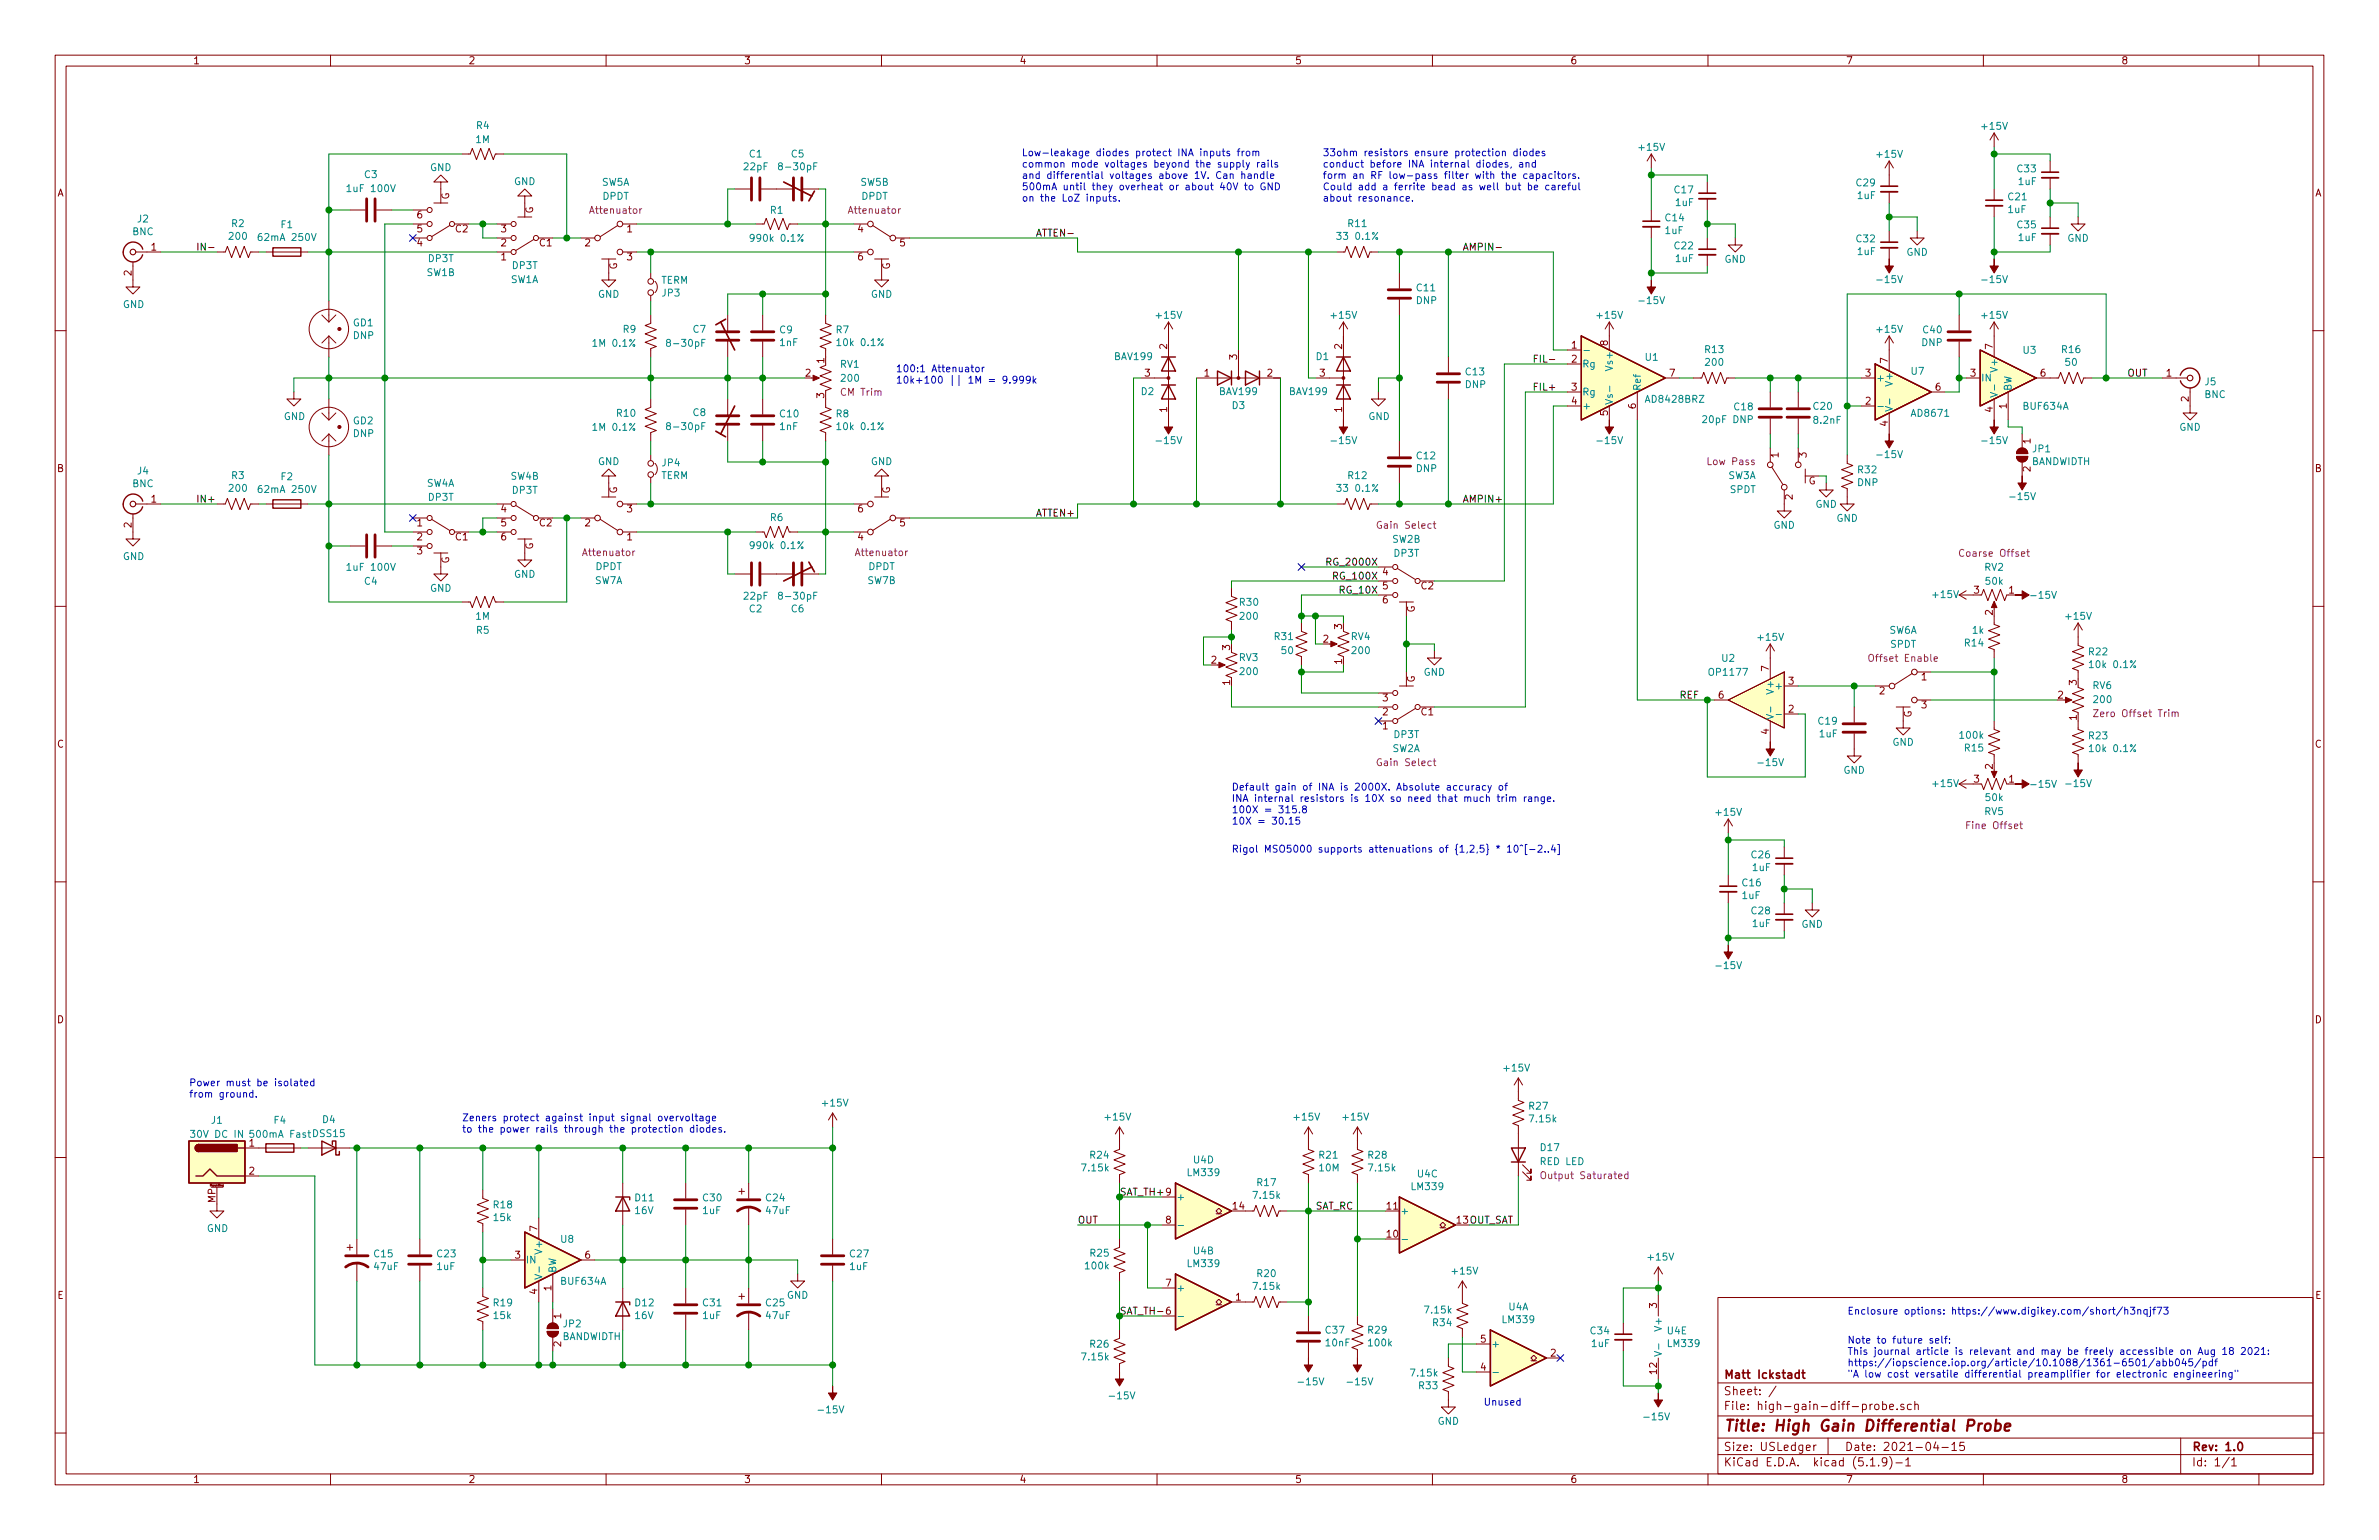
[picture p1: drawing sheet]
<svg xmlns="http://www.w3.org/2000/svg" width="432mm" height="279mm" viewBox="0 0 432 279" stroke-linecap="round" stroke-linejoin="round" font-family="sans-serif">
<defs><g id="words">
<text font-size="2.8" fill="#840000" x="312.8" y="259.7">Title: High Gain Differential Probe</text>
<g font-size="2.1" fill="#840000">
<text x="312.8" y="250.1">Matt Ickstadt</text>
<text x="312.8" y="255.8">File: high-gain-diff-probe.sch</text>
<text x="312.8" y="253.1">Sheet: /</text>
<text x="312.8" y="263.2">Size: USLedger</text>
<text x="334.8" y="263.2">Date: 2021-04-15</text>
<text x="397.8" y="263.2">Rev: 1.0</text>
<text x="312.8" y="266">KiCad E.D.A. kicad (5.1.9)-1</text>
<text x="397.8" y="266">Id: 1/1</text>
</g>
<g font-size="1.8" fill="#840000">
<text x="35" y="11.6">1</text>
<text x="85" y="11.6">2</text>
<text x="135" y="11.6">3</text>
<text x="185" y="11.6">4</text>
<text x="235" y="11.6">5</text>
<text x="285" y="11.6">6</text>
<text x="335" y="11.6">7</text>
<text x="385" y="11.6">8</text>
<text x="10.4" y="35.6">A</text>
<text x="420.2" y="35.6">A</text>
<text x="75.7" y="39.6">6</text>
<text x="81.5" y="36.2" transform="rotate(-90 81.5 36.2)">G</text>
<text x="96.8" y="38.8" transform="rotate(-90 96.8 38.8)">G</text>
<text x="27.5" y="45.5">1</text>
<text x="75.7" y="44.7">4</text>
<text x="75.7" y="42.2">5</text>
<text x="82.7" y="42.2">C2</text>
<text x="91" y="47.2">1</text>
<text x="91" y="44.7">2</text>
<text x="91" y="42.2">3</text>
<text x="97.9" y="44.7">C1</text>
<text x="106.2" y="44.7">2</text>
<text x="113.8" y="42.2">1</text>
<text x="113.8" y="47.2">3</text>
<text x="155.7" y="42.2">4</text>
<text x="155.7" y="47.2">6</text>
<text x="163.3" y="44.7">5</text>
<text x="23.9" y="50" transform="rotate(-90 23.9 50)">2</text>
<text x="112" y="48.9" transform="rotate(-90 112 48.9)">G</text>
<text x="161.5" y="48.9" transform="rotate(-90 161.5 48.9)">G</text>
<text x="149.6" y="65.9" transform="rotate(-90 149.6 65.9)">1</text>
<text x="211.8" y="63.3" transform="rotate(-90 211.8 63.3)">2</text>
<text x="224.5" y="65.3" transform="rotate(-90 224.5 65.3)">3</text>
<text x="243.6" y="63.3" transform="rotate(-90 243.6 63.3)">2</text>
<text x="285.3" y="63.2">1</text>
<text x="285.3" y="65.8">2</text>
<text x="291.8" y="62.7" transform="rotate(-90 291.8 62.7)">8</text>
<text x="342.6" y="65.9" transform="rotate(-90 342.6 65.9)">7</text>
<text x="361.7" y="63.3" transform="rotate(-90 361.7 63.3)">7</text>
<text x="146.2" y="68.3">2</text>
<text x="207.8" y="68.3">3</text>
<text x="218.6" y="68.3">1</text>
<text x="230" y="68.3">2</text>
<text x="239.5" y="68.3">3</text>
<text x="285.3" y="70.9">3</text>
<text x="303" y="68.3">7</text>
<text x="338.6" y="68.3">3</text>
<text x="351.3" y="70.9">6</text>
<text x="357.7" y="68.3">3</text>
<text x="370.4" y="68.3">6</text>
<text x="393.2" y="68.3">1</text>
<text x="149.6" y="72.2" transform="rotate(-90 149.6 72.2)">3</text>
<text x="211.8" y="74.8" transform="rotate(-90 211.8 74.8)">1</text>
<text x="243.6" y="74.8" transform="rotate(-90 243.6 74.8)">1</text>
<text x="285.3" y="73.4">4</text>
<text x="291.8" y="75.4" transform="rotate(-90 291.8 75.4)">5</text>
<text x="296.9" y="74.1" transform="rotate(-90 296.9 74.1)">6</text>
<text x="338.6" y="73.4">2</text>
<text x="342.6" y="77.3" transform="rotate(-90 342.6 77.3)">4</text>
<text x="361.7" y="74.8" transform="rotate(-90 361.7 74.8)">4</text>
<text x="364.2" y="74.1" transform="rotate(-90 364.2 74.1)">1</text>
<text x="397.3" y="72.9" transform="rotate(-90 397.3 72.9)">2</text>
<text x="322.8" y="83" transform="rotate(-90 322.8 83)">1</text>
<text x="327.9" y="83" transform="rotate(-90 327.9 83)">3</text>
<text x="368.6" y="80.5" transform="rotate(-90 368.6 80.5)">1</text>
<text x="10.4" y="85.6">B</text>
<text x="112" y="89.6" transform="rotate(-90 112 89.6)">G</text>
<text x="161.5" y="89.6" transform="rotate(-90 161.5 89.6)">G</text>
<text x="328.2" y="87.9">G</text>
<text x="368.6" y="85.6" transform="rotate(-90 368.6 85.6)">2</text>
<text x="420.2" y="85.6">B</text>
<text x="23.9" y="95.7" transform="rotate(-90 23.9 95.7)">2</text>
<text x="27.5" y="91.2">1</text>
<text x="75.7" y="95.5">1</text>
<text x="91" y="93">4</text>
<text x="91" y="95.5">5</text>
<text x="97.9" y="95.5">C2</text>
<text x="106.2" y="95.5">2</text>
<text x="113.8" y="93">3</text>
<text x="155.7" y="93">6</text>
<text x="163.3" y="95.5">5</text>
<text x="325.4" y="90.7" transform="rotate(-90 325.4 90.7)">2</text>
<text x="75.7" y="98">2</text>
<text x="75.7" y="100.6">3</text>
<text x="82.7" y="98">C1</text>
<text x="91" y="98">6</text>
<text x="96.8" y="99.7" transform="rotate(-90 96.8 99.7)">G</text>
<text x="113.8" y="98">1</text>
<text x="155.7" y="98">4</text>
<text x="81.5" y="102.3" transform="rotate(-90 81.5 102.3)">G</text>
<text x="251" y="104.4">4</text>
<text x="251" y="106.9">5</text>
<text x="258" y="106.9">C2</text>
<text x="358.3" y="107.7">3</text>
<text x="364.6" y="107.7">1</text>
<text x="251" y="109.5">6</text>
<text x="256.8" y="111.2" transform="rotate(-90 256.8 111.2)">G</text>
<text x="361.7" y="111.6" transform="rotate(-90 361.7 111.6)">2</text>
<text x="223.3" y="118" transform="rotate(-90 223.3 118)">3</text>
<text x="240.2" y="116.6">2</text>
<text x="243.6" y="114.1" transform="rotate(-90 243.6 114.1)">3</text>
<text x="219.9" y="120.4">2</text>
<text x="223.3" y="124.3" transform="rotate(-90 223.3 124.3)">1</text>
<text x="243.6" y="120.5" transform="rotate(-90 243.6 120.5)">1</text>
<text x="256.8" y="123.9" transform="rotate(-90 256.8 123.9)">G</text>
<text x="321.1" y="121.8" transform="rotate(-90 321.1 121.8)">7</text>
<text x="324.6" y="124.2">3</text>
<text x="341.1" y="126">2</text>
<text x="348.8" y="123.4">1</text>
<text x="376.9" y="124.3" transform="rotate(-90 376.9 124.3)">3</text>
<text x="251" y="129.8">2</text>
<text x="251" y="127.3">3</text>
<text x="258" y="129.8">C1</text>
<text x="311.9" y="126.7">6</text>
<text x="324.6" y="129.3">2</text>
<text x="347" y="130.2" transform="rotate(-90 347 130.2)">G</text>
<text x="348.8" y="128.5">3</text>
<text x="373.5" y="126.7">2</text>
<text x="376.9" y="130.7" transform="rotate(-90 376.9 130.7)">1</text>
<text x="10.4" y="135.6">C</text>
<text x="251" y="132.3">1</text>
<text x="321.1" y="133.2" transform="rotate(-90 321.1 133.2)">4</text>
<text x="420.2" y="135.6">C</text>
<text x="358.3" y="142">3</text>
<text x="361.7" y="139.5" transform="rotate(-90 361.7 139.5)">2</text>
<text x="364.6" y="142">1</text>
<text x="10.4" y="185.6">D</text>
<text x="420.2" y="185.6">D</text>
<text x="45.2" y="208">1</text>
<text x="45.2" y="213.1">2</text>
<text x="39.1" y="218.2" transform="rotate(-90 39.1 218.2)">MP</text>
<text x="211.6" y="222">8</text>
<text x="223.8" y="219.5">14</text>
<text x="251.8" y="219.5">11</text>
<text x="97.5" y="223.4" transform="rotate(-90 97.5 223.4)">7</text>
<text x="251.8" y="224.5">10</text>
<text x="93.5" y="228.3">3</text>
<text x="106.2" y="228.3">6</text>
<text x="211.6" y="233.4">7</text>
<text x="10.4" y="235.6">E</text>
<text x="97.5" y="234.8" transform="rotate(-90 97.5 234.8)">4</text>
<text x="100.1" y="234.2" transform="rotate(-90 100.1 234.2)">1</text>
<text x="101.9" y="239.2" transform="rotate(-90 101.9 239.2)">1</text>
<text x="224.3" y="236">1</text>
<text x="300.7" y="237.3" transform="rotate(-90 300.7 237.3)">3</text>
<text x="420.2" y="235.6">E</text>
<text x="101.9" y="244.3" transform="rotate(-90 101.9 244.3)">2</text>
<text x="268.8" y="243.6">5</text>
<text x="268.8" y="248.7">4</text>
<text x="281.5" y="246.1">2</text>
<text x="300.7" y="249.3" transform="rotate(-90 300.7 249.3)">12</text>
<text x="35" y="269">1</text>
<text x="85" y="269">2</text>
<text x="135" y="269">3</text>
<text x="185" y="269">4</text>
<text x="235" y="269">5</text>
<text x="285" y="269">6</text>
<text x="335" y="269">7</text>
<text x="385" y="269">8</text>
</g>
<g font-size="1.8" fill="#008484">
<text x="86.5" y="23.4">R4</text>
<text x="359.9" y="23.5">+15V</text>
<text x="86.4" y="26">1M</text>
<text x="136" y="28.6">C1</text>
<text x="143.7" y="28.6">C5</text>
<text x="297.6" y="27.4">+15V</text>
<text x="340.8" y="28.6">+15V</text>
<text x="63.4" y="34.8">1uF 100V</text>
<text x="66.2" y="32.3">C3</text>
<text x="78.1" y="31">GND</text>
<text x="93.3" y="33.6">GND</text>
<text x="109.2" y="33.7">SW5A</text>
<text x="135.1" y="30.9">22pF</text>
<text x="141.9" y="30.9">8-30pF</text>
<text x="156.2" y="33.7">SW5B</text>
<text x="304" y="35.1">C17</text>
<text x="337" y="33.8">C29</text>
<text x="366.2" y="31.3">C33</text>
<text x="366.4" y="33.6">1uF</text>
<text x="25" y="40.4">J2</text>
<text x="42.1" y="41.2">R2</text>
<text x="51.1" y="41.4">F1</text>
<text x="109.3" y="36.2">DPDT</text>
<text x="139.9" y="38.8">R1</text>
<text x="156.3" y="36.2">DPDT</text>
<text x="244.8" y="41.2">R11</text>
<text x="302.3" y="40.2">C14</text>
<text x="304.2" y="37.4">1uF</text>
<text x="337.2" y="36.1">1uF</text>
<text x="364.5" y="38.7">1uF</text>
<text x="364.6" y="36.3">C21</text>
<text x="366.2" y="41.4">C35</text>
<text x="24.1" y="42.7">BNC</text>
<text x="41.7" y="43.5">200</text>
<text x="47.3" y="43.7">62mA 250V</text>
<text x="77.7" y="47.5">DP3T</text>
<text x="136.8" y="43.9">990k 0.1%</text>
<text x="243.1" y="43.5">33 0.1%</text>
<text x="302.3" y="42.5">1uF</text>
<text x="304" y="45.2">C22</text>
<text x="304.2" y="47.5">1uF</text>
<text x="313" y="47.7">GND</text>
<text x="337" y="44">C32</text>
<text x="337.2" y="46.3">1uF</text>
<text x="346" y="46.4">GND</text>
<text x="366.4" y="43.7">1uF</text>
<text x="375.2" y="43.9">GND</text>
<text x="77.5" y="50.1">SW1B</text>
<text x="92.7" y="51.4">SW1A</text>
<text x="93" y="48.8">DP3T</text>
<text x="120" y="51.5">TERM</text>
<text x="120.2" y="53.8">JP3</text>
<text x="257.2" y="52.9">C11</text>
<text x="341" y="51.4">-15V</text>
<text x="360.1" y="51.4">-15V</text>
<text x="22.3" y="55.9">GND</text>
<text x="64.1" y="59.2">GD1</text>
<text x="108.5" y="54">GND</text>
<text x="158.1" y="54">GND</text>
<text x="210" y="57.8">+15V</text>
<text x="241.8" y="57.8">+15V</text>
<text x="257.1" y="55.2">DNP</text>
<text x="290" y="57.8">+15V</text>
<text x="297.9" y="55.2">-15V</text>
<text x="359.9" y="57.8">+15V</text>
<text x="64.1" y="61.5">DNP</text>
<text x="107.9" y="62.9">1M 0.1%</text>
<text x="113.1" y="60.4">R9</text>
<text x="121.6" y="62.9">8-30pF</text>
<text x="125.8" y="60.4">C7</text>
<text x="141.6" y="60.5">C9</text>
<text x="141.6" y="62.8">1nF</text>
<text x="151.8" y="60.5">R7</text>
<text x="152.4" y="62.8">10k 0.1%</text>
<text x="202.4" y="65.3">BAV199</text>
<text x="238.9" y="65.3">D1</text>
<text x="298.7" y="65.5">U1</text>
<text x="309.5" y="64.1">R13</text>
<text x="340.8" y="60.4">+15V</text>
<text x="348.8" y="62.8">DNP</text>
<text x="349.1" y="60.5">C40</text>
<text x="367.3" y="64.2">U3</text>
<text x="374.3" y="64.1">R16</text>
<text x="152.6" y="66.7">RV1</text>
<text x="152.8" y="69.3">200</text>
<text x="207.2" y="71.7">D2</text>
<text x="221.5" y="71.7">BAV199</text>
<text x="234.2" y="71.7">BAV199</text>
<text x="266" y="70.4">DNP</text>
<text x="266.1" y="68.1">C13</text>
<text x="287.1" y="66.7">Rg</text>
<text x="287.1" y="71.8">Rg</text>
<text x="292.7" y="66.8" transform="rotate(-90 292.7 66.8)">Vs+</text>
<text x="297.8" y="71" transform="rotate(-90 297.8 71)">Ref</text>
<text x="309.7" y="66.4">200</text>
<text x="340.5" y="69.2">+</text>
<text x="343.5" y="69.6" transform="rotate(-90 343.5 69.6)">V+</text>
<text x="346.9" y="68">U7</text>
<text x="359.5" y="69.2">IN</text>
<text x="362.6" y="67.1" transform="rotate(-90 362.6 67.1)">V+</text>
<text x="365.1" y="71" transform="rotate(-90 365.1 71)">BW</text>
<text x="375" y="66.4">50</text>
<text x="400.3" y="69.9">J5</text>
<text x="51.5" y="76.2">GND</text>
<text x="64.1" y="77">GD2</text>
<text x="112" y="75.6">R10</text>
<text x="125.8" y="75.5">C8</text>
<text x="141.6" y="75.7">C10</text>
<text x="151.8" y="75.7">R8</text>
<text x="223.7" y="74.2">D3</text>
<text x="248.4" y="76.2">GND</text>
<text x="287.1" y="74.3">+</text>
<text x="292.7" y="73.5" transform="rotate(-90 292.7 73.5)">Vs-</text>
<text x="298.9" y="73.1">AD8428BRZ</text>
<text x="309.4" y="76.8">20pF DNP</text>
<text x="314.8" y="74.4">C18</text>
<text x="329.2" y="74.3">C20</text>
<text x="329.3" y="76.9">8.2nF</text>
<text x="347.1" y="75.6">AD8671</text>
<text x="367.4" y="74.3">BUF634A</text>
<text x="400.2" y="72.2">BNC</text>
<text x="64.1" y="79.3">DNP</text>
<text x="107.9" y="78.2">1M 0.1%</text>
<text x="121.6" y="78">8-30pF</text>
<text x="141.6" y="78">1nF</text>
<text x="152.4" y="78">10k 0.1%</text>
<text x="210.2" y="80.6">-15V</text>
<text x="242" y="80.6">-15V</text>
<text x="257.2" y="83.3">C12</text>
<text x="290.2" y="80.6">-15V</text>
<text x="341" y="83.1">-15V</text>
<text x="360.1" y="80.6">-15V</text>
<text x="369" y="82.1">JP1</text>
<text x="395.6" y="78.2">GND</text>
<text x="24.1" y="88.4">BNC</text>
<text x="25" y="86.1">J4</text>
<text x="41.7" y="89.2">200</text>
<text x="42.1" y="86.9">R3</text>
<text x="47.3" y="89.4">62mA 250V</text>
<text x="51.1" y="87.1">F2</text>
<text x="77.4" y="88.3">SW4A</text>
<text x="92.7" y="87">SW4B</text>
<text x="93" y="89.6">DP3T</text>
<text x="108.5" y="84.4">GND</text>
<text x="120" y="86.9">TERM</text>
<text x="120.2" y="84.6">JP4</text>
<text x="158.1" y="84.4">GND</text>
<text x="243.1" y="89.2">33 0.1%</text>
<text x="244.8" y="86.9">R12</text>
<text x="257.1" y="85.6">DNP</text>
<text x="313.7" y="86.9">SW3A</text>
<text x="314" y="89.5">SPDT</text>
<text x="337.2" y="88.2">DNP</text>
<text x="337.3" y="85.9">R32</text>
<text x="368.7" y="84.4">BANDWIDTH</text>
<text x="77.7" y="90.9">DP3T</text>
<text x="139.9" y="94.5">R6</text>
<text x="321.9" y="95.9">GND</text>
<text x="329.5" y="92.1">GND</text>
<text x="333.3" y="94.7">GND</text>
<text x="365.2" y="90.7">-15V</text>
<text x="22.3" y="101.6">GND</text>
<text x="136.8" y="99.6">990k 0.1%</text>
<text x="252.7" y="98.5">SW2B</text>
<text x="253" y="101">DP3T</text>
<text x="63.4" y="103.6">1uF 100V</text>
<text x="66.2" y="106.1">C4</text>
<text x="78.1" y="107.4">GND</text>
<text x="93.3" y="104.8">GND</text>
<text x="107.9" y="106">SW7A</text>
<text x="108.1" y="103.4">DPDT</text>
<text x="157.5" y="106">SW7B</text>
<text x="157.6" y="103.4">DPDT</text>
<text x="360.2" y="103.6">RV2</text>
<text x="360.5" y="106.1">50k</text>
<text x="86.4" y="112.4">1M</text>
<text x="135.1" y="108.8">22pF</text>
<text x="136" y="111.1">C2</text>
<text x="141.9" y="108.8">8-30pF</text>
<text x="143.7" y="111.1">C6</text>
<text x="225.1" y="109.9">R30</text>
<text x="225.2" y="112.4">200</text>
<text x="351" y="108.5">+15V</text>
<text x="369" y="108.6">-15V</text>
<text x="375.1" y="112.4">+15V</text>
<text x="86.5" y="115">R5</text>
<text x="224.9" y="119.9">RV3</text>
<text x="231.4" y="116.1">R31</text>
<text x="232.7" y="118.7">50</text>
<text x="245.3" y="116.1">RV4</text>
<text x="245.5" y="118.7">200</text>
<text x="319.2" y="116.3">+15V</text>
<text x="342.9" y="115">SW6A</text>
<text x="343.1" y="117.5">SPDT</text>
<text x="356.7" y="117.3">R14</text>
<text x="358.1" y="115">1k</text>
<text x="379.2" y="118.9">R22</text>
<text x="225.2" y="122.5">200</text>
<text x="258.4" y="122.6">GND</text>
<text x="310.4" y="122.6">OP1177</text>
<text x="312.6" y="120.1">U2</text>
<text x="321.9" y="125.5" transform="rotate(-90 321.9 125.5)">V+</text>
<text x="322.7" y="125.1">+</text>
<text x="379.7" y="121.2">10k 0.1%</text>
<text x="379.9" y="125">RV6</text>
<text x="330.1" y="131.5">C19</text>
<text x="380.1" y="127.6">200</text>
<text x="252.7" y="136.4">SW2A</text>
<text x="253" y="133.9">DP3T</text>
<text x="330.3" y="133.8">1uF</text>
<text x="343.5" y="135.3">GND</text>
<text x="355.9" y="134">100k</text>
<text x="356.7" y="136.3">R15</text>
<text x="379.2" y="134.1">R23</text>
<text x="379.7" y="136.4">10k 0.1%</text>
<text x="319.5" y="139">-15V</text>
<text x="334.6" y="140.4">GND</text>
<text x="351" y="142.8">+15V</text>
<text x="369" y="142.9">-15V</text>
<text x="375.3" y="142.8">-15V</text>
<text x="311.6" y="148">+15V</text>
<text x="360.2" y="147.9">RV5</text>
<text x="360.5" y="145.3">50k</text>
<text x="318" y="155.7">C26</text>
<text x="316.3" y="160.8">C16</text>
<text x="318.1" y="158">1uF</text>
<text x="316.3" y="163.1">1uF</text>
<text x="318" y="165.9">C28</text>
<text x="318.1" y="168.2">1uF</text>
<text x="327" y="168.3">GND</text>
<text x="311.8" y="175.8">-15V</text>
<text x="273.1" y="194.4">+15V</text>
<text x="38.4" y="203.9">J1</text>
<text x="49.8" y="203.9">F4</text>
<text x="58.6" y="203.8">D4</text>
<text x="149.4" y="200.8">+15V</text>
<text x="200.7" y="203.3">+15V</text>
<text x="235" y="203.3">+15V</text>
<text x="243.9" y="203.3">+15V</text>
<text x="277.6" y="201.3">R27</text>
<text x="277.8" y="203.6">7.15k</text>
<text x="35.2" y="206.4">30V DC IN</text>
<text x="45.8" y="206.4">500mA Fast</text>
<text x="56.9" y="206.3">DSS15</text>
<text x="279.7" y="208.8">D17</text>
<text x="196.5" y="212.5">7.15k</text>
<text x="197.9" y="210.2">R24</text>
<text x="215.7" y="213.4">LM339</text>
<text x="216.7" y="211.1">U4D</text>
<text x="228.2" y="215.2">R17</text>
<text x="239.5" y="210.2">R21</text>
<text x="239.5" y="212.5">10M</text>
<text x="248.4" y="210.2">R28</text>
<text x="248.6" y="212.5">7.15k</text>
<text x="256.3" y="215.9">LM339</text>
<text x="257.3" y="213.6">U4C</text>
<text x="279.6" y="211.4">RED LED</text>
<text x="89.6" y="219.2">R18</text>
<text x="89.7" y="221.5">15k</text>
<text x="115.3" y="220.3">16V</text>
<text x="115.3" y="218">D11</text>
<text x="127.6" y="220.3">1uF</text>
<text x="127.7" y="218">C30</text>
<text x="139.1" y="218">C24</text>
<text x="139.1" y="220.3">47uF</text>
<text x="213.5" y="217.8">+</text>
<text x="227.7" y="217.5">7.15k</text>
<text x="254.1" y="220.3">+</text>
<text x="37.5" y="223.5">GND</text>
<text x="98.4" y="227.1" transform="rotate(-90 98.4 227.1)">V+</text>
<text x="101.8" y="225.5">U8</text>
<text x="197.9" y="228">R25</text>
<text x="216.7" y="227.6">U4B</text>
<text x="68" y="228.1">C15</text>
<text x="68" y="230.4">47uF</text>
<text x="79.3" y="230.4">1uF</text>
<text x="79.4" y="228.1">C23</text>
<text x="95.4" y="229.2">IN</text>
<text x="101" y="231" transform="rotate(-90 101 231)">BW</text>
<text x="101.9" y="233.1">BUF634A</text>
<text x="154.3" y="230.4">1uF</text>
<text x="154.3" y="228.1">C27</text>
<text x="197.1" y="230.3">100k</text>
<text x="215.7" y="229.9">LM339</text>
<text x="228.2" y="231.7">R20</text>
<text x="263.7" y="231.2">+15V</text>
<text x="299.3" y="228.7">+15V</text>
<text x="89.6" y="237">R19</text>
<text x="89.7" y="239.3">15k</text>
<text x="115.3" y="239.3">16V</text>
<text x="115.3" y="237">D12</text>
<text x="127.6" y="239.3">1uF</text>
<text x="127.7" y="237">C31</text>
<text x="139.1" y="237">C25</text>
<text x="139.1" y="239.3">47uF</text>
<text x="142.8" y="235.6">GND</text>
<text x="213.5" y="234.3">+</text>
<text x="227.7" y="234">7.15k</text>
<text x="258.8" y="238.3">7.15k</text>
<text x="273.8" y="237.7">U4A</text>
<text x="102" y="243.1">BANDWIDTH</text>
<text x="102.3" y="240.8">JP2</text>
<text x="197.9" y="244.5">R26</text>
<text x="240.7" y="242">C37</text>
<text x="240.7" y="244.3">10nF</text>
<text x="248.4" y="242">R29</text>
<text x="248.5" y="244.3">100k</text>
<text x="260.1" y="240.6">R34</text>
<text x="270.6" y="244.5">+</text>
<text x="272.8" y="240.1">LM339</text>
<text x="288.7" y="242.1">C34</text>
<text x="288.9" y="244.4">1uF</text>
<text x="301.6" y="241.1" transform="rotate(-90 301.6 241.1)">V+</text>
<text x="302.7" y="242.1">U4E</text>
<text x="302.8" y="244.4">LM339</text>
<text x="196.5" y="246.8">7.15k</text>
<text x="236" y="251.3">-15V</text>
<text x="244.9" y="251.3">-15V</text>
<text x="256.2" y="249.7">7.15k</text>
<text x="148.9" y="256.4">-15V</text>
<text x="201.7" y="253.9">-15V</text>
<text x="257.6" y="252">R33</text>
<text x="298.8" y="257.7">-15V</text>
<text x="260.9" y="258.5">GND</text>
</g>
<g font-size="1.8" fill="#0000c2">
<text x="185.4" y="28.3">Low-leakage diodes protect INA inputs from</text>
<text x="240" y="28.3">33ohm resistors ensure protection diodes</text>
<text x="185.4" y="30.4">common mode voltages beyond the supply rails</text>
<text x="185.4" y="32.5">and differential voltages above 1V. Can handle</text>
<text x="185.4" y="34.5">500mA until they overheat or about 40V to GND</text>
<text x="240" y="30.4">conduct before INA internal diodes, and</text>
<text x="240" y="32.5">form an RF low-pass filter with the capacitors.</text>
<text x="240" y="34.5">Could add a ferrite bead as well but be careful</text>
<text x="185.4" y="36.6">on the LoZ inputs.</text>
<text x="240" y="36.6">about resonance.</text>
<text x="162.6" y="67.5">100:1 Attenuator</text>
<text x="162.6" y="69.6">10k+100 || 1M = 9.999k</text>
<text x="223.5" y="143.4">Default gain of INA is 2000X. Absolute accuracy of</text>
<text x="223.5" y="145.5">INA internal resistors is 10X so need that much trim range.</text>
<text x="223.5" y="147.5">100X = 315.8</text>
<text x="223.5" y="149.6">10X = 30.15</text>
<text x="223.5" y="154.7">Rigol MSO5000 supports attenuations of {1,2,5} * 10^[-2..4]</text>
<text x="34.3" y="197.1">Power must be isolated</text>
<text x="34.3" y="199.1">from ground.</text>
<text x="83.8" y="203.4">Zeners protect against input signal overvoltage</text>
<text x="83.8" y="205.5">to the power rails through the protection diodes.</text>
<text x="335.3" y="238.5">Enclosure options: https://www.digikey.com/short/h3nqjf73</text>
<text x="335.3" y="243.8">Note to future self:</text>
<text x="335.3" y="245.8">This journal article is relevant and may be freely accessible on Aug 18 2021:</text>
<text x="335.3" y="247.9">https://iopscience.iop.org/article/10.1088/1361-6501/abb045/pdf</text>
<text x="335.3" y="249.9">&quot;A low cost versatile differential preamplifier for electronic engineering&quot;</text>
<text x="269.2" y="255">Unused</text>
</g>
<g font-size="1.8" fill="#840084">
<text x="107.3" y="38.8">Attenuator</text>
<text x="154.3" y="38.8">Attenuator</text>
<text x="152.8" y="71.8">CM Trim</text>
<text x="310.2" y="84.4">Low Pass</text>
<text x="250.4" y="95.9">Gain Select</text>
<text x="106" y="100.9">Attenuator</text>
<text x="155.5" y="100.9">Attenuator</text>
<text x="356.2" y="101">Coarse Offset</text>
<text x="339.8" y="120.1">Offset Enable</text>
<text x="380.8" y="130.1">Zero Offset Trim</text>
<text x="250.4" y="139">Gain Select</text>
<text x="357.3" y="150.4">Fine Offset</text>
<text x="280.4" y="213.9">Output Saturated</text>
</g>
<g font-size="1.8">
<text x="35.6" y="45.5">IN-</text>
<text x="188" y="42.9">ATTEN-</text>
<text x="265.4" y="45.5">AMPIN-</text>
<text x="278.1" y="65.8">FIL-</text>
<text x="278.1" y="70.9">FIL+</text>
<text x="386.1" y="68.3">OUT</text>
<text x="35.6" y="91.2">IN+</text>
<text x="188" y="93.7">ATTEN+</text>
<text x="265.4" y="91.2">AMPIN+</text>
<text x="241.5" y="102.6">RG_2000X</text>
<text x="242.4" y="105.2">RG_100X</text>
<text x="243.4" y="107.7">RG_10X</text>
<text x="304.8" y="126.7">REF</text>
<text x="195.6" y="222">OUT</text>
<text x="238.8" y="219.5">SAT_RC</text>
<text x="264.5" y="222">13OUT_SAT</text>
</g>
<g font-size="1.8" fill="#008400">
<text x="203.2" y="216.9">SAT_TH+ 9</text>
<text x="203.2" y="238.5">SAT_TH- 6</text>
</g>
<text font-size=".5" fill="#840000" x="38.2" y="215.2">Mounting</text>
</g></defs>
<g fill="none" stroke="#840000" stroke-width=".18">
<path d="M10 10h411.8v259.4h-411.8zM12 12h407.8v255.4h-407.8zM60 10v2M110 10v2M160 10v2M210 10v2M260 10v2M310 10v2M360 10v2M410 10v2M63.5 38.1h2.8M68.3 38.1h2.8"/>
<path d="M74.9 38.1h2.6M78.7 36.8h1.3zM80 36.8h1.3zM80 33h1.3l-1.3-1.2-1.3 1.2h1.3v3.8M83.8 27.9h1.5l.4-1 .8 2.1 .7-2.1 .8 2.1 .8-2.1 .7 2.1 .4-1.1h1.5M94 39.4h1.2zM95.2 39.4h1.3zM95.2 35.6h1.3l-1.3-1.3-1.2 1.3h1.2v3.8M133.3 34.3h2.8M138.2 34.3h5.8M145.5 34.3h3.1M299.7 27.9l-.7 1.3"/>
<path d="M299.7 27.9v2.6M299.7 38.1v2M299.7 27.9l.8 1.3M309.9 33v2.1M309.9 36.1v2M342.9 29.2v4.6M342.9 34.8v2M342.9 29.2l-.8 1.3M342.9 29.2l.8 1.3M361.9 24.1v2.6M361.9 34.3v2M361.9 37.3v2.1"/>
<path d="M361.9 24.1l-.7 1.3M361.9 24.1l.8 1.3M372.1 29.2v2M372.1 32.3v2M372.1 39.4v2M377.2 39.4v1.2h1.3l-1.3 1.3-1.3-1.3h1.3M10 60h2M24.1 47.5v4.6h1.3l-1.3 1.2-1.2-1.2h1.2M24.6 45.7h4.6M39.4 45.7h1.5l.4-1 .7 2 .8-2 .8 2 .7-2 .8 2 .4-1h1.5M48.3 45.7h7.6M58.4 57.2l1.3 1.2"/>
<path d="M59.7 54.6v3.8M61 57.2l-1.3 1.2M74.9 43.2h2.6M74.9 40.6h2.6M81.7 40.9l-3.3 2M90.2 45.7h2.5M90.2 43.2h2.5M90.2 40.6h2.5M96.9 43.4l-3.3 2.1M105.4 43.2h2.5M109.2 47h2.6zM110.5 47v3.8h1.3l-1.3 1.3-1.3-1.3h1.3"/>
<path d="M112.1 40.9l-3.1 2M113 45.7h2.6M113 40.6h2.6M118.1 57.2v1.5l-1 .4 2 .7-2 .8 2 .7-2 .8 2 .8-1 .3v1.6M118.1 49.5v1M118.1 53.6v1M118.9 51.1a1.41 1.41 0 0 1 0 2M132.1 57.2v3M137.2 40.6h1.5l.4-1 .7 2.1 .8-2.1 .8 2.1 .7-2.1 .8 2.1 .4-1.1h1.5M138.4 57.2v2.7M149.9 57.2v1.5l1 .4-2.1 .7 2.1 .8-2.1 .7 2.1 .8-2.1 .8 1.1 .3v1.6M154.9 45.7h2.6"/>
<path d="M154.9 40.6h2.6M158.4 40.9l3.1 2M158.7 47h2.6zM160 47v3.8h1.3l-1.3 1.3-1.3-1.3h1.3M162.6 43.2h2.5M212.1 58.4l.8 1.3M212.1 58.4v17.8M212.1 58.4l-.8 1.3M242.6 45.7h1.5l.4-1 .7 2 .8-2 .8 2 .7-2 .8 2 .4-1h1.5M243.8 58.4l.8 1.3M243.8 58.4v17.8M243.8 58.4l-.7 1.3"/>
<path d="M254 49.5v2.8M254 54.4v2.8M292.1 58.4l-.8 1.3M292.1 58.4v5.1M292.1 58.4l.8 1.3M299.7 41.1v2.1M309.9 43.2v2M309.9 46.2v2.1M315 43.2v1.3h1.2l-1.2 1.2-1.3-1.2h1.3M342.9 41.9v2M342.9 45v2M348 41.9v1.3h1.2l-1.2 1.3-1.3-1.3h1.3"/>
<path d="M355.6 57.2v2.7M361.9 58.4v6.4M361.9 58.4l-.7 1.3M361.9 58.4l.8 1.3M372.1 42.4v2.1M419.8 60h2M53.3 71.1v1.3h1.3l-1.3 1.3-1.2-1.3h1.2M58.4 74.9l1.3 1.3M59.7 61v3.8M59.7 72.4v3.8M59.7 78.7v3.9M59.7 78.7l-1.3 1.3"/>
<path d="M59.7 78.7l1.3 1.3M59.7 61l-1.3 1.2M59.7 61l1.3 1.2M61 74.9l-1.3 1.3M118.1 72.4v1.5l-1 .4 2 .8-2 .7 2 .8-2 .7 2 .8-1 .4v1.5M132.1 61.7v3.1M132.1 72.4v3M132.1 77v3M138.4 62v2.8M138.4 72.4v2.8M138.4 77.2v2.8M147.3 68.6h1"/>
<path d="M149.9 66.3l-1.1 .4 2.1 .7-2.1 .8 2.1 .8-2.1 .7 2.1 .8-1 .4M149.9 72.4v1.5l1 .4-2.1 .8 2.1 .7-2.1 .8 2.1 .7-2.1 .8 1.1 .4v1.5M207 68.6h5.1M217.2 68.6h15.2M224.8 63.5v5.1M238.8 68.6h5M250.2 71.1v1.3h1.3l-1.3 1.3-1.3-1.3h1.3M262.9 64.8v2.8M262.9 69.6v2.8M284.5 73.7h2.5M284.5 71.1h2.5M284.5 63.5h2.5"/>
<path d="M284.5 66h2.5M292.1 73.7v2.5M297.2 71.1v5.1M302.3 68.6h2.5M307.3 68.6h1.6l.3-1 .8 2 .8-2 .7 2 .8-2 .8 2 .3-1h1.6M321.3 71.1v2.8M321.3 75.9v2.8M326.4 71.1v2.8M326.4 75.9v2.8M337.8 68.6h2.6M337.8 73.7h2.6M342.9 61v6.3"/>
<path d="M342.9 74.9v3.8M342.9 61l-.8 1.2M342.9 61l.8 1.2M350.5 71.1h2.6M355.6 62v2.8M356.9 68.6h2.5M361.9 72.4v3.8M364.5 71.1v5.1M367 78.7v2.6M369.6 68.6h4l.4-1 .8 2 .7-2 .8 2 .8-2 .7 2 .4-1h1.5M392.4 68.6h4.6M397.5 70.4v4.5h1.3l-1.3 1.3-1.3-1.3h1.3"/>
<path d="M24.1 93.2v4.6h1.3l-1.3 1.3-1.2-1.3h1.2M24.6 91.4h4.6M39.4 91.4h1.5l.4-1 .7 2.1 .8-2.1 .8 2.1 .7-2.1 .8 2.1 .4-1.1h1.5M48.3 91.4h7.6M63.5 99.1h2.8M68.3 99.1h2.8M74.9 94h2.6M74.9 96.5h2.6M74.9 99.1h2.6M78.4 94.2l3.3 2.1M90.2 94h2.5M90.2 96.5h2.5"/>
<path d="M90.2 91.4h2.5M93.6 91.7l3.3 2M94 97.8h1.2zM95.2 97.8h1.3zM95.2 97.8v3.8h1.3l-1.3 1.3-1.2-1.3h1.2M105.4 94h2.5M109 94.2l3.1 2.1M109.2 90.2h2.6zM110.5 86.4h1.3l-1.3-1.3-1.3 1.3h1.3v3.8M113 96.5h2.6M113 91.4h2.6M118.1 82.6v1"/>
<path d="M118.1 86.6v1M118.9 84.1a1.41 1.41 0 0 1 0 2M137.2 96.5h1.5l.4 1 .7-2 .8 2 .8-2 .7 2 .8-2 .4 1h1.5M154.9 96.5h2.6M154.9 91.4h2.6M158.7 90.2h2.6zM160 86.4h1.3l-1.3-1.3-1.3 1.3h1.3v3.8M161.5 94.2l-3.1 2.1M162.6 94h2.5M242.6 91.4h1.5l.4-1 .7 2.1 .8-2.1 .8 2.1 .7-2.1 .8 2.1 .4-1.1h1.5M254 80v2.8M254 84.8v2.8"/>
<path d="M321.3 81.3v2.5M321.6 84.7l2 3.2M323.8 88.9v3.8h1.3l-1.3 1.3-1.2-1.3h1.2M326.4 81.3v2.5M327.7 85.1v2.5zM327.7 86.4h2.5M331.5 87.6v1.3h1.2l-1.2 1.3-1.3-1.3h1.3M335.3 82.6v1.5l1 .4-2 .7 2 .8-2 .7 2 .8-2 .8 1 .3v2.8h1.2l-1.2 1.3-1.3-1.3h1.3M366 82.8h2a1.02 1.02 0 0 1-1 1 1.02 1.02 0 0 1-1-1zM366.2 81.6a1.02 1.02 0 0 1 1.2-.3 1.02 1.02 0 0 1 .6 1h-2zM367 83.8v2.6M10 110h2"/>
<path d="M78.7 100.3h1.3zM80 100.3h1.3zM80 100.3v3.8h1.3l-1.3 1.3-1.3-1.3h1.3M83.8 109.2h1.5l.4 1 .8-2 .7 2 .8-2 .8 2 .7-2 .4 1h1.5M133.3 104.1h2.8M138.2 104.1h5.8M145.5 104.1h3.1M223.5 106.7v1.5l1 .4-2 .7 2 .8-2 .8 2 .7-2 .8 1 .4v1.5M223.5 118.4l1 .3-2 .8 2 .8-2 .7 2 .8-2 .8 1 .3v.3M236.2 113v1.6l1 .3-2 .8 2 .8-2 .7 2 .8-2 .7 1 .4v1.6M241.3 116.8h1M243.8 114.6l1.1 .3-2.1 .8 2.1 .8-2.1 .7 2.1 .8-2.1 .7 1 .4v.3"/>
<path d="M250.2 108h2.5M250.2 102.9h2.5M250.2 105.4h2.5M253.6 103.1l3.3 2.1M254 109.2h1.3zM255.3 109.2h1.2zM255.3 109.2v2.6M260.3 118.1v1.3h1.3l-1.3 1.3-1.2-1.3h1.2M321.3 116.8v6.4M321.3 116.8l-.8 1.3M321.3 116.8l.8 1.3M355.6 108l1.3 .7"/>
<path d="M355.6 108h2.5M356.9 107.2l-1.3 .8M359.7 108l.3-1.1 .8 2.1 .8-2.1 .7 2.1 .8-2.1 .8 2.1 .3-1M361.9 111.8v1.5l1.1 .4-2.1 .7 2.1 .8-2.1 .8 2.1 .7-2.1 .8 1 .4v1.5M361.9 109.5v1M377.2 113v4.1l1 .4-2 .7 2 .8-2 .8 2 .7-2 .8 1 .4v1.5M377.2 113l-.8 1.3M377.2 113l.8 1.3M419.8 110h2M221 120.7h1M250.2 130.8h2.5M250.2 128.3h2.5"/>
<path d="M250.2 125.7h2.5M254 124.5h1.3zM255.3 124.5h1.2zM255.3 121.9v2.6M256.9 128.5l-3.3 2.1M311.1 127h2.6M313.7 127l10.1-5.1v10.2zM321.3 130.8v3.8M323.8 129.5h2.6M323.8 124.5h2.6M336.5 133.1v4.1h1.3l-1.3 1.2-1.2-1.2h1.2M336.5 128.3v2.8"/>
<path d="M340.4 124.5h2.5M344.2 128.3h2.5zM345.4 128.3v3.8h1.3l-1.3 1.3-1.2-1.3h1.2M347.1 122.2l-3.2 2M348 127h2.5M348 121.9h2.5M361.9 130.8v1.5l1.1 .4-2.1 .8 2.1 .7-2.1 .8 2.1 .8-2.1 .7 1 .4v1.5M361.9 139.7v1M374.6 127h1.1M377.2 124.7l1 .4-2 .8 2 .7-2 .8 2 .7-2 .8 1 .4v.2M377.2 130.8v1.5l1 .4-2 .8 2 .7-2 .8 2 .8-2 .7 1 .4v1.5M10 160h2"/>
<path d="M313.7 148.6v2.5M313.7 158.8v2M313.7 148.6l-.8 1.3M313.7 148.6l.8 1.3M323.8 153.7v2M323.8 156.7v2.1M355.6 142.2l1.3 .8M355.6 142.2h2.5M356.9 141.5l-1.3 .7M359.7 142.2l.3 1.1 .8-2.1 .8 2.1 .7-2.1 .8 2.1 .8-2.1 .3 1M419.8 160h2M313.7 161.8v2"/>
<path d="M323.8 163.8v2.1M323.8 166.9v2M328.9 163.8v1.3h1.3l-1.3 1.3-1.2-1.3h1.2M275.6 195.6v4l1 .4-2 .8 2 .7-2 .8 2 .8-2 .7 1 .4v9.2M275.6 195.6l.8 1.3M275.6 195.6l-.8 1.3M10 210h2M38.4 215.4h2M39.4 215.4v4.3h1.2l-1.2 1.3-1.3-1.3h1.3M40.5 215v.3h-.1M40.5 215h-.1l.1 .2M44.4 208.3h10.2"/>
<path d="M44.4 213.4h2.6M55.9 208.3h7.6M87.6 215.9v1.5l1 .4-2 .8 2 .7-2 .8 2 .8-2 .7 1 .4v1.5M113 214.6v7.7M124.5 214.6v2.8M124.5 219.5v2.8M134.1 216.2h1M134.6 215.6v1.1M135.9 214.6v2.8M135.9 218.9v3.4M151.1 201.9v2.6M151.1 201.9l-.7 1.3"/>
<path d="M151.1 201.9l.8 1.3M203.2 204.5v4l-1 .4 2 .8-2 .7 2 .8-2 .8 2 .7-1 .4v1.5M203.2 204.5l.8 1.2M203.2 204.5l-.8 1.2M210.8 217.2h2.6M226.1 219.7h1.5l.4-1 .7 2 .8-2 .8 2 .7-2 .8 2 .4-1h1.5M237.5 204.5v4l1 .4-2 .8 2 .7-2 .8 2 .8-2 .7 1 .4v1.5M237.5 204.5l.8 1.2M237.5 204.5l-.8 1.2M246.4 204.5v4l1 .4-2 .8 2 .7-2 .8 2 .8-2 .7 1 .4v1.5M246.4 204.5l.7 1.2M246.4 204.5l-.8 1.2"/>
<path d="M276.4 212.6l1.5 1.5v-.7v.7h-.8M276.4 211.3l1.5 1.6v-.8v.8h-.8M419.8 210h2M63 226.3h1M63.5 225.8v1M64.8 224.8v2.8M64.8 229.1v3.3M76.2 224.8v2.8M76.2 229.6v2.8M87.6 233.7v1.5l1 .4-2 .7 2 .8-2 .8 2 .7-2 .8 1 .4v1.5M92.7 228.6h2.5M97.8 221v3.8"/>
<path d="M97.8 232.4v3.8M100.3 231.1v5.1M100.3 237.5v2.5M105.4 228.6h2.5M113 233.7v7.6M124.5 233.7v2.8M124.5 238.5v2.8M134.1 235.2h1M134.6 234.7v1M135.9 233.7v2.8M135.9 238v3.3M144.8 231.1v1.3h1.2l-1.2 1.3-1.3-1.3h1.3"/>
<path d="M151.1 224.8v2.8M151.1 229.6v2.8M203.2 224.8v1.5l-1 .4 2 .8-2 .7 2 .8-2 .7 2 .8-1 .4v1.5M210.8 222.3h2.6M210.8 238.8h2.6M210.8 233.7h2.6M220.7 220.2h.5l-.5-.5 .5-.5 .5 .5-.5 .5h.5M220.7 236.7h.5l-.5-.5 .5-.5 .5 .5-.5 .5h.5M223.5 236.2h4.1l.4-1 .7 2 .8-2 .8 2 .7-2 .8 2 .4-1h1.5M237.5 238.8v2.8M246.4 238.8v1.5l1 .4-2 .7 2 .8-2 .8 2 .7-2 .8 1 .4v1.5M261.4 222.8h.5l-.5-.5 .5-.6 .5 .6-.5 .5h.5"/>
<path d="M265.4 232.4v4.1l1 .4-2 .7 2 .8-2 .7 2 .8-2 .8 1 .3v1.6M265.4 232.4l-.7 1.3M265.4 232.4l.8 1.3M301 229.9l-.8 1.2M301 229.9v2.5M301 235v3.8M301 229.9l.8 1.2M311.8 235.4h108v32h-108zM10 260h2M99.3 241.6h2a1.02 1.02 0 0 1-1 1 1.02 1.02 0 0 1-1-1zM99.5 240.4a1.02 1.02 0 0 1 1.2-.3 1.02 1.02 0 0 1 .6 .9h-2zM100.3 242.6v2.5"/>
<path d="M203.2 241.3v1.5l-1 .4 2 .8-2 .7 2 .8-2 .8 2 .7-1 .4v1.5M237.5 243.6v2.8M262.9 246.4v1.5l1 .4-2 .7 2 .8-2 .8 2 .7-2 .8 1 .4v2.8h1.3l-1.3 1.2-1.3-1.2h1.3M268 248.9h2.5M268 243.8h2.5M277.9 246.9h.5l-.5-.5 .5-.5 .5 .5-.5 .5h.5M280.7 246.4h2.5M294.6 240v2.1M294.6 243.1v2M301 246.4v3.8M311.8 256.9h108M311.8 250.9h108"/>
<path d="M322.4 251.5l-1.3 1.9M339.9 254.8h-.4l-.1 .2M340.3 254.9l.3-.1 .4 .1v.6l-.1 .2-.3 .1-.3-.2zM341.7 254.8h.4l.3 .2-.1 .6-.2 .2-.4-.1M341.7 254.3v1.5M343 255.3l.7-.2-.1-.3h-.4l-.2 .2 .1 .7h.5M344.3 255.6v.2M345.5 254.8h-.3l-.2 .2 .1 .2 .4 .1v.4h-.5M346.9 254.8h-.4l-.3 .2 .1 .6 .2 .2 .4-.1M347.5 254.9l.3-.1h.3l.1 1M347.5 254.3v1.5M419.8 260h2"/>
<path d="M60 267.4v2M110 267.4v2M160 267.4v2M210 267.4v2M260 267.4v2M310 267.4v2M311.8 263.9h108M311.8 260.9h108M327.9 262.7l.7-.2-.1-.2-.4-.1-.2 .2v.7h.6M329.2 262.2v1M329.6 262.2l-.4 .3M331.8 260.9v3"/>
<path d="M339.5 266h.8M341 265.8v.2M342.5 265.1l-.3 .3-.4-.1-.2-.2 .2-.6h.4l.2 .1a1.27 1.27 0 0 1-.2 1.3l-.4 .1M343 264.3a1.71 1.71 0 0 1 0 2.2M344.1 265.4h1.2M345.9 264.9l.4-.4v1.5M345.9 266h.9M351.4 261.6l-.4 1.1h.9M351.7 262.2v1M352.5 262.6h1.1M354.3 262.1l.4-.4v1.5M354.3 263.2h.8"/>
<path d="M356.5 261.7h-.7l-.1 .7 .2-.1h.5l.2 .2-.1 .5-.2 .2-.6-.2M360 267.4v2M395.8 260.9v6.5M404.6 264.4l-1.2 1.9M405.1 264.9l.4-.4v1.5M405.1 266h.8M410 267.4v2"/>
<circle cx="78" cy="38.1" r=".46"/>
<circle cx="59.7" cy="59.7" r="3.6"/>
<circle cx="61.6" cy="59.7" r=".13"/>
<circle cx="61.6" cy="59.7" r=".28"/>
<circle cx="61.7" cy="59.7" r=".13"/>
<circle cx="78" cy="40.6" r=".46"/>
<circle cx="78" cy="43.2" r=".46"/>
<circle cx="82" cy="40.6" r=".46"/>
<circle cx="93.2" cy="45.7" r=".46"/>
<circle cx="93.2" cy="40.6" r=".46"/>
<circle cx="93.2" cy="43.2" r=".46"/>
<circle cx="97.3" cy="43.2" r=".46"/>
<circle cx="108.5" cy="43.2" r=".51"/>
<circle cx="112.5" cy="40.6" r=".51"/>
<circle cx="112.5" cy="45.7" r=".51"/>
<circle cx="118.1" cy="53.1" r=".51"/>
<circle cx="118.1" cy="51.1" r=".51"/>
<circle cx="158" cy="45.7" r=".51"/>
<circle cx="158" cy="40.6" r=".51"/>
<circle cx="162.1" cy="43.2" r=".51"/>
<circle cx="59.7" cy="77.5" r="3.6"/>
<circle cx="61.6" cy="77.5" r=".13"/>
<circle cx="61.6" cy="77.5" r=".28"/>
<circle cx="61.7" cy="77.5" r=".13"/>
<circle cx="78" cy="96.5" r=".46"/>
<circle cx="78" cy="99.1" r=".46"/>
<circle cx="78" cy="94" r=".46"/>
<circle cx="82" cy="96.5" r=".46"/>
<circle cx="93.2" cy="96.5" r=".46"/>
<circle cx="93.2" cy="91.4" r=".46"/>
<circle cx="93.2" cy="94" r=".46"/>
<circle cx="97.3" cy="94" r=".46"/>
<circle cx="108.5" cy="94" r=".51"/>
<circle cx="112.5" cy="91.4" r=".51"/>
<circle cx="112.5" cy="96.5" r=".51"/>
<circle cx="118.1" cy="84.1" r=".51"/>
<circle cx="118.1" cy="86.1" r=".51"/>
<circle cx="158" cy="91.4" r=".51"/>
<circle cx="158" cy="96.5" r=".51"/>
<circle cx="162.1" cy="94" r=".51"/>
<circle cx="321.3" cy="84.3" r=".51"/>
<circle cx="323.8" cy="88.4" r=".51"/>
<circle cx="326.4" cy="84.3" r=".51"/>
<circle cx="253.2" cy="105.4" r=".46"/>
<circle cx="253.2" cy="108" r=".46"/>
<circle cx="253.2" cy="102.9" r=".46"/>
<circle cx="257.3" cy="105.4" r=".46"/>
<circle cx="253.2" cy="130.8" r=".46"/>
<circle cx="253.2" cy="125.7" r=".46"/>
<circle cx="253.2" cy="128.3" r=".46"/>
<circle cx="257.3" cy="128.3" r=".46"/>
<circle cx="343.4" cy="124.5" r=".51"/>
<circle cx="347.5" cy="121.9" r=".51"/>
<circle cx="347.5" cy="127" r=".51"/>
</g>
<g fill="none" stroke="#840000" stroke-width=".3">
<path d="M142.2 33l5.1 2.6M147.3 35.6l-.5 .8M147.8 34.7l-.5 .9M308.4 35.1h3M341.4 33.8h3M360.4 36.3h3.1M370.6 31.2h3M130.8 58.4l2.5 5.1M131.7 57.9l-1.8 1M298.2 40.1h3M308.4 45.2h3M341.4 43.9h3"/>
<path d="M370.6 41.4h3M129.9 78.2l.9 .5M130.8 78.7l.9 .5M133.3 73.7l-2.5 5M146.8 102l1 1.8M147.3 102.9l-5.1 2.5M322.3 155.7h3.1M312.2 160.8h3M322.3 165.9h3.1M293.1 242.1h3.1M326.5 249.1h-.4l-.3 .3 .1 .5 .2 .2 .4-.1M326.5 248.6v1.5"/>
<path d="M327.1 249.1h.5M327.3 248.6v1.3l.3 .2M406.3 261.8l.2-.1a.81 .81 0 0 1 .6 .6 .81 .81 0 0 1-.3 .8l-.1 .1a.79 .79 0 0 1-.4-1.4z"/>
</g>
<path d="M359.2 258.3l-.2 1.3M359.8 258.3a.5 .5 0 0 0-.6 .3M360.4 258.4l.1-.1a.51 .51 0 0 1 .8 .3v.6a.54 .54 0 0 1-.6 .4 .54 .54 0 0 1-.5-.4zM362.2 258.3a.68 .68 0 0 1 .9 .1v.8a.66 .66 0 0 1-1 .3M362.3 257.6l-.2 2M363.9 258.9l1-.2-.1-.4h-.7l-.3 1 .3 .3 .6-.1" fill="none" stroke="#840000" stroke-width=".41"/>
<g fill="#ffffc2" stroke="#ffffc2" stroke-width=".18">
<path d="M34.3 207h10.1v7.6h-10.1z"/>
<path d="M95.2 223.5l10.2 5.1-10.2 5.1z"/>
<path d="M313.7 127l10.1-5.1v10.2z"/>
<path d="M359.4 63.5l10.2 5.1-10.2 5.1z"/>
<path d="M213.4 214.6l10.1 5.1-10.1 5.1z"/>
<path d="M254 217.2l10.2 5.1-10.2 5z"/>
<path d="M213.4 231.1l10.1 5.1-10.1 5.1z"/>
<path d="M270.5 241.3l10.2 5.1-10.2 5.1z"/>
<path d="M340.4 66l10.1 5.1-10.1 5.1z"/>
<path d="M287 61l15.3 7.6-15.3 7.6z"/>
</g>
<g fill="none" stroke="#840000" stroke-width=".25">
<path d="M25.9 45.2a1.8 1.8 0 0 0-2.7-1 1.8 1.8 0 0 0-.1 2.9 1.8 1.8 0 0 0 2.8-.9M49.5 45h5.1v1.5h-5.1zM210.8 69.9h2.6M210.8 64.8h2.6M212.1 69.9l1.3 2.5h-2.6zM212.1 64.8l1.3 2.5h-2.6zM221 67.3l2.5 1.3-2.5 1.3zM223.5 67.3v2.6M226.1 67.3l2.5 1.3-2.5 1.3zM228.6 67.3v2.6M242.6 69.9h2.5M242.6 64.8h2.5"/>
<path d="M243.8 69.9l1.3 2.5h-2.5zM243.8 64.8l1.3 2.5h-2.5zM287 61l15.3 7.6-15.3 7.6zM340.4 66l10.1 5.1-10.1 5.1zM359.4 63.5l10.2 5.1-10.2 5.1zM395.7 68.1a1.8 1.8 0 0 1 2-1.3 1.8 1.8 0 0 1 1.6 1.8M399.3 68.6a1.8 1.8 0 0 1-1.6 1.8 1.8 1.8 0 0 1-1.9-1.3M25.9 90.9a1.8 1.8 0 0 0-2.7-1 1.8 1.8 0 0 0-.1 2.9 1.8 1.8 0 0 0 2.8-.9M49.5 90.7h5.1v1.5h-5.1zM34.3 207h10.1v7.6h-10.1zM35.6 213.4h1.2l1.3-1.3 1.3 1.3h5M36.1 207.6a.63 .63 0 0 0-.7 .7 .63 .63 0 0 0 .7 .6"/>
<path d="M43.2 208.3h1.2M48.3 207.5h5v1.5h-5zM58.4 207l2.6 1.3-2.6 1.3zM60.3 207.6v-.6h.7v2.6h.6v-.7M111.8 217.2h2.5v.5M113 217.2l1.3 2.5h-2.5zM213.4 214.6l10.1 5.1-10.1 5.1zM254 217.2l10.2 5.1-10.2 5zM274.3 208.3h2.6l-1.3 2.5zM274.3 210.8h2.6M95.2 223.5l10.2 5.1-10.2 5.1zM111.8 236.2h2.5v.5"/>
<path d="M113 236.2l1.3 2.6h-2.5zM213.4 231.1l10.1 5.1-10.1 5.1zM270.5 241.3l10.2 5.1-10.2 5.1z"/>
</g>
<g fill="#840000" stroke="#840000" stroke-width=".25">
<path d="M35.6 207.8l.5-.2v1.3a.64 .64 0 0 1-.6-.4 .64 .64 0 0 1 .1-.7z"/>
<path d="M36.1 207.6h7v1.3h-7z"/>
</g>
<g fill="none" stroke="#008484" stroke-width=".18">
<path d="M63 33.9l.3-.4v1.3M63 34.8h.7M70.9 33.5l.4 1.3 .5-1.3M141.5 30.1l-.1-.1v-.3l.4-.2 .2 .2v.3l-.6 .1-.1 .2v.3l.2 .2h.3l.2-.2v-.4l-.2-.1M147.7 30.1h.4M148.3 29.5h-.6v1.3M56.5 42.4l.4 1.2 .5-1.2M136.9 43.1l-.3 .2h-.3l-.2-.2 .2-.5 .3-.1 .2 .1a.87 .87 0 0 1-.3 1.2h-.2M145.5 43.5h.2v.2h-.2zM145.8 42.5l-1 1.3M121.2 77.2l-.2-.1v-.3l.5-.1 .1 .1v.3l-.5 .2-.1 .2v.2l.2 .3h.3l.2-.3-.1-.4-.1-.1M121.2 62.1l-.2-.1v-.3l.5-.1 .1 .1v.3l-.5 .2-.1 .2v.2l.2 .2h.3l.2-.2-.1-.4-.1-.1"/>
<path d="M127.4 77.3h.4M127.4 62.2h.4M128 76.7h-.6v1.3M128 61.6h-.6v1.2M151.9 61.8l.3-.4v1.3M151.9 77l.3-.3v1.3M151.9 62.7h.7M151.9 78h.7M160.3 61.4l-1 1.3M160.3 76.7l-1 1.3M287.5 63.6h1M292.2 70.1v.9"/>
<path d="M340.8 73.7h1M342.2 73.7l1.3 .5-1.3 .4M343 72.4v.9M361.2 71.2l1.3 .4-1.3 .5M362 69.8v1M56.5 88.1l.4 1.3 .5-1.3M136.9 98.8l-.3 .3-.3-.1-.2-.2 .2-.5h.3l.2 .1a.87 .87 0 0 1-.3 1.1h-.2M145.5 99.2h.2v.3h-.2zM145.8 98.3l-1 1.2M63 102.6l.3-.4v1.3M63 103.5h.7M70.9 102.2l.4 1.3 .5-1.3"/>
<path d="M141.5 108l-.1-.1v-.3l.4-.2 .2 .2v.3l-.6 .2-.1 .1v.3l.2 .2h.3l.2-.2v-.4l-.2-.1M147.7 108.1h.4M148.3 107.4h-.6v1.3M387.6 119.9l-.9 1.2M320.6 129.6l1.3 .4-1.3 .5M321.4 128.2v1M322.4 129.6h.9M379.2 120.2l.4-.3v1.2M379.2 135.5l.4-.4v1.3M379.2 121.1h.8M379.2 136.4h.8M387.6 135.1l-.9 1.3"/>
<path d="M34.6 205.1h.8l-.4 .5 .3 .1v.6h-.5l-.2-.1M55.9 205.5h.5M56.1 205.1v1.1l.3 .1M97.1 231.2l1.2 .4-1.2 .5M97.9 229.8v1M213.8 222.3h1M213.8 238.8h1M254.5 224.9h1M271 249h1M300.3 245.2l1.2 .4-1.2 .4M301.1 243.8v1"/>
<circle cx="160.1" cy="77.8" r=".18"/>
<circle cx="160.1" cy="62.5" r=".18"/>
<circle cx="387.5" cy="121" r=".18"/>
<circle cx="387.5" cy="136.2" r=".18"/>
</g>
<g fill="#840000" stroke="#840000" stroke-width=".18">
<path d="M99.5 240.4a1.02 1.02 0 0 1 1.2-.3 1.02 1.02 0 0 1 .6 .9h-2z"/>
<path d="M99.3 241.6h2a1.02 1.02 0 0 1-1 1 1.02 1.02 0 0 1-1-1z"/>
<path d="M212.1 76.2v1.3h.8l-.8 1.2-.8-1.2h.8z"/>
<path d="M243.8 76.2v1.3h.8l-.8 1.2-.7-1.2h.7z"/>
<path d="M361.9 109.1l.6 1.1h-1.1z"/>
<path d="M361.4 140h1.1l-.6 1.1z"/>
<path d="M374.9 126.5l1.1 .5-1.1 .5z"/>
<path d="M237.5 246.4v1.3h.8l-.8 1.2-.8-1.2h.8z"/>
<path d="M365.8 142.2h1.2v-.7l1.3 .7-1.3 .8v-.8z"/>
<path d="M365.8 108h1.2v-.8l1.3 .8-1.3 .7v-.7z"/>
<path d="M377.2 138.4v1.3h.8l-.8 1.3-.8-1.3h.8z"/>
<path d="M342.9 47v1.3h.8l-.8 1.2-.8-1.2h.8z"/>
<path d="M203.2 248.9v1.3h.8l-.8 1.3-.8-1.3h.8z"/>
<path d="M361.9 47v1.3h.8l-.8 1.2-.7-1.2h.7z"/>
<path d="M151.1 251.5v1.2h.8l-.8 1.3-.7-1.3h.7z"/>
<path d="M313.7 171.5v1.2h.8l-.8 1.3-.8-1.3h.8z"/>
<path d="M342.9 78.7v1.3h.8l-.8 1.3-.8-1.3h.8z"/>
<path d="M301 252.7v1.3h.8l-.8 1.3-.8-1.3h.8z"/>
<path d="M366.2 81.6a1.02 1.02 0 0 1 1.2-.3 1.02 1.02 0 0 1 .6 1h-2z"/>
<path d="M366 82.8h2a1.02 1.02 0 0 1-1 1 1.02 1.02 0 0 1-1-1z"/>
<path d="M292.1 76.2v1.3h.8l-.8 1.2-.8-1.2h.8z"/>
<path d="M299.7 50.8v1.3h.8l-.8 1.2-.7-1.2h.7z"/>
<path d="M147.6 68.1l1.1 .5-1.1 .5z"/>
<path d="M246.4 246.4v1.3h.7l-.7 1.2-.8-1.2h.8z"/>
<path d="M321.3 134.6v1.3h.8l-.8 1.3-.8-1.3h.8z"/>
<path d="M367 86.4v1.2h.8l-.8 1.3-.7-1.3h.7z"/>
<path d="M241.6 116.3l1.1 .5-1.1 .5z"/>
<path d="M221.2 120.1l1.2 .6-1.2 .5z"/>
<path d="M361.9 76.2v1.3h.8l-.8 1.2-.7-1.2h.7z"/>
<circle cx="212.1" cy="68.6" r=".25"/>
<circle cx="243.8" cy="68.6" r=".25"/>
<circle cx="224.8" cy="68.6" r=".25"/>
</g>
<g fill="none" stroke="#840000" stroke-width=".51">
<path d="M66.5 36.1v4M68.1 36.1v4M136.4 32.3v4M137.9 32.3v4M144 32.3v4M145.5 32.3v4M252 54.1h4M252 52.6h4M130 75.4h4.1M130 77h4.1M130 61.7h4.1M130 60.2h4.1"/>
<path d="M136.4 75.4h4.1M136.4 77h4.1M136.4 61.7h4.1M136.4 60.2h4.1M260.9 69.3h4M260.9 67.8h4M319.3 75.7h4M319.3 74.2h4M324.4 75.7h4M324.4 74.2h4M353.6 61.7h4M353.6 60.2h4"/>
<path d="M66.5 97v4.1M68.1 97v4.1M252 84.6h4M252 83.1h4M136.4 102.1v4.1M137.9 102.1v4.1M144 102.1v4.1M145.5 102.1v4.1M334.5 131.3h4.1M334.5 132.8h4.1M122.4 217.7h4.1M122.4 219.2h4.1"/>
<path d="M133.9 219.7a3.3 3.3 0 0 1 4 0M133.9 217.7h4M62.7 229.9a3.3 3.3 0 0 1 4.1 0M62.7 227.8h4.1M74.2 229.4h4M74.2 227.8h4M122.4 236.7h4.1M122.4 238.3h4.1M133.9 238.8a3.3 3.3 0 0 1 4 0M133.9 236.7h4M149.1 229.4h4.1M149.1 227.8h4.1"/>
<path d="M235.5 241.8h4M235.5 243.3h4"/>
</g>
<g fill="none" stroke="#840084" stroke-width=".18">
<path d="M116.1 37.9v.8M116.5 37.9l-.4 .2M163.1 37.9v.8M163.4 37.9l-.3 .2M114.9 100v.8M115.2 100l-.3 .2M164.4 100v.8M164.7 100l-.3 .2M260.1 95h.5M260.3 94.6v1.1l.3 .2M318.4 83.5h-.3l-.2 .1 .1 .2 .4 .1v.4h-.5M368 99.7v1.1l.4 .1"/>
<path d="M339.4 118.8l.1-.1a.47 .47 0 0 1 .6 .5l-.1 .6-.2 .2-.4-.1a.93 .93 0 0 1 0-1.1zM351.1 119.6l.6-.1-.1-.3h-.4l-.1 .1v.6h.5M367.9 100.1h.5M260.1 138.1h.5M260.3 137.6v1.1l.3 .2M380 128.8h.8l-.8 1.2h.8M394.3 129.3l.1-.1h.3l.1 .8M394.3 129.2v.8M394.8 129.4l.2-.2h.3l.1 .8M366.6 149.5h.5M366.8 149.1v1.1l.3 .1M279.8 212.8l.2-.2a.44 .44 0 0 1 .5 .4v.7l-.3 .1h-.3a1.07 1.07 0 0 1-.1-1z"/>
<path d="M295.5 213.1l-.4-.1-.2 .2 .1 .6h.5M295.5 212.6v1.2"/>
</g>
<path d="M308.4 36.1h3M341.4 34.8h3M360.4 37.3h3.1M370.6 32.3h3M298.2 41.1h3M308.4 46.2h3M341.4 45h3M370.6 42.4h3M322.3 156.7h3.1M312.2 161.8h3M322.3 166.9h3.1M293.1 243.1h3.1" fill="none" stroke="#840000" stroke-width=".33"/>
<g fill="none" stroke="#840000" stroke-width=".2">
<circle cx="24.1" cy="45.7" r=".51"/>
<circle cx="397.5" cy="68.6" r=".51"/>
<circle cx="24.1" cy="91.4" r=".51"/>
</g>
<g fill="none" stroke="#008400" stroke-width=".18">
<path d="M59.7 38.1h3.8M71.1 38.1h3.8M83.8 27.9h-24.1v26.7M91.4 27.9h11.5v15.3M133.3 34.3h-1.2v6.3M148.6 34.3h1.3v22.9M299.7 31.8h10.2v1.2M299.7 30.5v7.6M309.9 38.1v5.1M342.9 36.8v5.1M342.9 39.4h5.1v2.5M361.9 27.9h10.2v1.3"/>
<path d="M361.9 26.7v7.6M361.9 39.4v7.6M372.1 34.3v5.1M372.1 36.8h5.1v2.6M29.2 45.7h10.2M47 45.7h1.3M55.9 45.7h34.3M74.9 40.6h-5.1v55.9h5.1M85.1 40.6h5.1M87.6 40.6v2.6h2.6M100.3 43.2h5.1M115.6 40.6h21.6"/>
<path d="M115.6 45.7h39.3M118.1 45.7v3.8M118.1 54.6v2.6M138.4 53.3v3.9M144.8 40.6h10.1M149.9 53.3h-17.8v3.9M165.1 43.2h30.5v2.5h47M224.8 45.7v17.8M237.5 45.7v22.9h1.3M250.2 45.7h31.7v17.8h2.6M254 45.7v3.8M254 57.2v22.8"/>
<path d="M262.9 45.7v19.1M299.7 43.2v7.6M309.9 40.6h5.1v2.6M309.9 48.3v1.2h-10.2M355.6 53.3v3.9M372.1 44.5v1.2h-10.2M59.7 64.8v7.6M118.1 64.8v7.6M132.1 64.8v7.6M138.4 64.8v7.6M146 68.6h-92.7v2.5M207 68.6h-1.3v22.8"/>
<path d="M217.2 68.6v22.8M232.4 68.6v22.8M254 68.6h-3.8v2.5M262.9 72.4v19M284.5 73.7h-2.6v17.7h-31.7M284.5 66h-11.5v39.4h-12.7M284.5 71.1h-7.6v57.2h-16.6M297.2 76.2v50.8h13.9M304.8 68.6h2.5M315 68.6h22.8M321.3 68.6v2.5M321.3 78.7v2.6"/>
<path d="M326.4 68.6v2.5M326.4 78.7v2.6M335.3 73.7h2.5M355.6 68.6h1.3M355.6 64.8v6.3h-2.5M364.5 76.2v1.3h2.5v1.2M379.7 68.6h12.7M382.3 68.6v-15.3h-47v29.3M29.2 91.4h10.2M47 91.4h1.3M55.9 91.4h34.3M59.7 99.1h3.8"/>
<path d="M59.7 82.6v26.6h24.1M71.1 99.1h3.8M85.1 96.5h5.1M90.2 94h-2.6v2.5M100.3 94h5.1M102.9 94v15.2h-11.5M115.6 91.4h39.3M115.6 96.5h21.6M118.1 80v2.6M118.1 87.6v3.8M132.1 80v3.8h17.8M132.1 96.5v7.6h1.2"/>
<path d="M138.4 80v3.8M144.8 96.5h10.1M149.9 80v24.1h-1.3M242.6 91.4h-47v2.6h-30.5M254 87.6v3.8M330.2 86.4h1.3v1.2M223.5 114.3v2.5M223.5 115.6h-5.1v5.1h1.3M236.2 102.9h14M236.2 111.8h7.6v1.2M238.8 111.8v5h1.2M250.2 105.4h-26.7v1.3"/>
<path d="M250.2 108h-14v5M255.3 111.8v10.1M255.3 116.8h5v1.3M361.9 119.4v11.4M223.5 124.5v3.8h26.7M236.2 120.7v5h14M243.8 120.7v1.2h-7.6M309.9 127v14h17.8v-11.5h-1.3M326.4 124.5h14M336.5 124.5v3.8M350.5 121.9h11.4M350.5 127h22.9"/>
<path d="M313.7 151.1v7.7M313.7 152.4h10.1v1.3M323.8 158.8v5M313.7 163.8v7.7M323.8 168.9v1.3h-10.1M323.8 161.3h5.1v2.5M47 213.4h10.1v34.3h94M54.6 208.3h1.3M63.5 208.3h87.6M64.8 208.3v16.5M76.2 208.3v16.5M87.6 208.3v7.6"/>
<path d="M97.8 208.3v12.7M113 208.3v6.3M124.5 208.3v6.3M135.9 208.3v6.3M151.1 204.5v20.3M203.2 214.6v10.2M203.2 217.2h7.6M233.7 219.7h17.8M237.5 214.6v24.2M246.4 214.6v24.2M275.6 213.4v8.9h-8.9M64.8 232.4v15.3"/>
<path d="M76.2 232.4v15.3M87.6 228.6h5.1M87.6 223.5v10.2M97.8 236.2v11.5M100.3 236.2v1.3M107.9 228.6h36.9v2.5M113 222.3v11.4M124.5 222.3v11.4M135.9 222.3v11.4M151.1 232.4v19.1M195.6 222.3h15.2M203.2 232.4v8.9"/>
<path d="M203.2 238.8h7.6M208.3 222.3v11.4h2.5M233.7 236.2h3.8M246.4 224.8h5.1M301 232.4v2.6M301 233.7h-6.4v6.3M87.6 241.3v6.4M100.3 245.1v2.6M113 241.3v6.4M124.5 241.3v6.4M135.9 241.3v6.4M265.4 242.6v6.3h2.6"/>
<path d="M268 243.8h-5.1v2.6M294.6 245.1v6.4h6.4M301 250.2v2.5"/>
</g>
<path d="M37.9 44.9h.9M271.6 44.9h.9M281.2 65.2h1M240.8 101.9h.7l.1-.2-.1-.3-.2-.1h-.5v1.2" fill="none" stroke="#000" stroke-width=".18"/>
<g fill="none" stroke="#0000c2" stroke-width=".18">
<path d="M200.2 35.7l.1 .7 .3 .1 .2-.1M200.8 35.7v.8M201.2 35.7h.5M201.4 35.2v1.1l.3 .2M202.5 35.7h-.3l-.1 .1v.2l.4 .1v.3h-.4M203.1 36.4v.1M219.7 27.5l.4-.1 .2 .3-.1 .5h-.5M220.9 27.4v.8l.3 .1 .2-.2M221.4 27.4v.9M221.8 27.4h.5M222 27v1.1l.3 .2M222.1 31.6h.5l.1 .8"/>
<path d="M222.7 31.9h-.5l-.1 .2v.2h.6M223.2 27.5l-.3-.1-.2 .2v.2l.5 .1v.3h-.5M223.3 31.7l.2-.2 .3 .1v.8M223.3 31.5v.9M223.3 29.5h.4l.3 .2-.2 .6h-.5M223.3 29.5v1.3M223.8 33.2l.5 1.2 .4-1.2M224.5 29.5h.4l.2 .2-.1 .6h-.5M224.5 29.5v1.3M224.6 27.4h.4M225 27l-.3 .2v1.1M225.4 31.7l.2-.2 .3 .1v.8"/>
<path d="M225.4 31.1v1.3M225.5 27.4v.9M225.6 29.1v1l.2 .2M225.8 27.4l-.3 .3M225.9 33.6h.5M226.1 33.2v1.1l.3 .1M226.2 29.5l.3 .8M226.2 27.6l.2-.2 .4 .2v.4l-.1 .2-.3 .1-.2-.2zM226.5 31.6h.5l.1 .8M226.8 29.5l-.4 1.1-.2 .2M226.8 33.7l.4-.1 .2 .2-.1 .6h-.3l-.3-.2zM227.1 31.9h-.4l-.2 .2v.2h.6"/>
<path d="M227.4 27.6l.2-.2 .3 .1v.8M227.4 27.4v.9M227.7 31.7l.2-.2 .3 .1v.8M227.7 31.5v.9M227.9 27.6l.2-.2 .3 .1 .1 .8M228.2 29.5v.8M228.6 29.5l-.4 .2M229 29.5h.5l.1 .8M229.4 31.6l-.4-.1-.2 .3 .1 .5h.5M229.4 31.1v1.3M229.6 29.8h-.4l-.2 .2v.3h.6M229.6 33.2a.59 .59 0 0 0-.8 .6 .59 .59 0 0 0 .8 .6v-.5h-.2"/>
<path d="M230 31.1v1.1l.2 .2M230.2 29.1v.1M230.2 29.5v.8M230.6 32l.6-.1-.1-.3-.3-.1-.2 .2 .1 .6h.4M230.8 29.1v1l.2 .2M230.9 33.2v1.2l-.7-1.2v1.2M231.5 33.2a.64 .64 0 0 1 .7 .6 .64 .64 0 0 1-.7 .6zM231.9 29.5h-.3l-.2 .2v.1l.5 .2v.3h-.5M254.7 35.7h-.3l-.3 .2 .2 .5h.4M255.2 36.1l.6-.1v-.3h-.4l-.2 .1 .1 .6h.5M256.4 36.4v.1M272.1 29.9l.6-.1-.1-.3h-.3l-.2 .2v.6h.5"/>
<path d="M272.7 27.6l.2-.2 .3 .1v.8M273.7 29.5h-.3l-.2 .2v.1l.5 .2v.3h-.5M274.3 30.3l-.1 .2M275.4 27.5l-.4-.1-.2 .3 .1 .5h.5M275.4 27v1.3M275.8 29.5h.5l.1 .8M275.9 27v.1M275.9 27.4v.9M276.4 29.8h-.5l-.1 .2 .1 .3h.5M276.6 27.6l.1-.2 .4 .2 .1 .4-.2 .2-.3 .1-.1-.2zM277 29.6l.2-.1h.3v.8M277 29.5v.8"/>
<path d="M277.2 31.6l-.4-.1-.2 .3 .1 .5h.5M277.4 33.7l.4-.1 .2 .2-.1 .6h-.5M277.4 33.2v1.2M277.7 31.6h.5l.1 .8M278.3 27.5l-.4-.1-.3 .3 .2 .5h.5M278.3 31.9h-.5l-.2 .2 .1 .2h.6M278.3 27v1.3M278.5 34l.6-.1-.1-.2-.3-.1-.2 .2 .1 .6h.4M278.7 29.5h-.4l-.2 .2 .1 .6h.5M278.7 29.1v1.2M278.8 27.8l.6-.1-.1-.2-.3-.1-.2 .2 .1 .6h.4M278.9 31.6l.3-.1 .3 .3-.2 .5h-.4"/>
<path d="M278.9 31.5v1.3M280 31.6h.5v.8M280.4 27.5l-.3-.1-.2 .2 .1 .2 .4 .1v.3h-.5M280.5 31.9h-.4l-.1 .2v.2h.5M281.2 33.7l-.4-.1-.3 .2 .2 .6h.5M281.7 31.6l-.4-.1-.2 .3 .1 .5h.5M281.7 33.7h.5v.7M282.2 31.1v.1M282.2 33.9l-.4 .1-.2 .1 .2 .3h.4M282.2 31.5v.9M282.7 31.5h.5M282.9 31.1v1.1l.3 .2"/>
<path d="M282.9 33.6v.8M283.2 33.6l-.3 .2M283.6 34l.6-.1-.1-.2-.3-.1-.2 .2v.6h.5M283.6 31.6l.3-.1 .3 .3v.4l-.3 .2-.3-.1-.1-.1zM284.6 33.6h.4M284.7 31.5v.9M285 33.2l-.3 .2v1M285.1 31.5l-.3 .1-.1 .2M285.4 33.6l.1 .8h.3l.2-.1M285.9 31.6l-.3-.1-.2 .2 .1 .2 .4 .1v.3h-.5M286 33.6v.8M286.5 32.3v.1"/>
<path d="M286.6 33.2v1.1l.2 .1M176.2 66.6h.5M176.4 66.2v1.1l.3 .2M177.2 66.7l.3-.1 .2 .3-.1 .5-.3 .1-.2-.2zM178.3 66.6v.9M178.6 66.6l-.3 .3M182.8 68.8l-.3 .2h-.2l-.3-.2 .1-.4 .2-.2h.2l.3 .3a.97 .97 0 0 1-.3 1h-.3M183.3 69.4v.1M184.6 68.8l-.3 .2h-.3l-.2-.2 .2-.5 .3-.1 .2 .2a.87 .87 0 0 1-.3 1.1h-.2M185.8 68.8l-.3 .2h-.2l-.2-.2v-.4l.2-.2h.2l.3 .3a.97 .97 0 0 1-.3 1h-.3M187 68.8l-.2 .2h-.4l-.1-.2v-.3l.2-.3h.3l.2 .3a.97 .97 0 0 1-.2 1h-.4M187.5 68.2v1.3"/>
<path d="M187.7 69l.3 .5M188 68.7l-.5 .5M234 148.6l.3-.3v1.2M234 149.5h.7M235.3 146.2h-.7v.6l.2-.1 .4 .1 .1 .5-.2 .2-.5-.2M235.9 147.3v.2M235.9 148.3h-.6l-.1 .6 .2-.2 .5 .2v.5l-.2 .1-.5-.1M236.7 146.8l-.3-.3 .3-.3h.2l.2 .3v.1l-.6 .2-.1 .2v.2l.3 .3 .3-.1 .1-.2v-.2l-.2-.2M264.4 142.6l-.4-.1-.2 .2 .1 .6h.5M265.5 142.6l-.4-.1-.2 .2 .1 .6h.5M266 142.5l.1 .8 .3 .1 .2-.2M266.6 142.5v.9"/>
<path d="M267.2 142.5v.9M267.5 142.5l-.3 .2M268 142.6h.5v.8M268.5 142.8l-.4 .1-.2 .2 .1 .2h.5M269.7 142.6l-.4-.1-.2 .2 .1 .6h.5M269.8 144.7l.2-.1h.3v.8M269.8 144.1v1.3M270.1 142.5l.3 .9M270.7 142.5l-.4 1.2-.2 .1M271.6 153.5l.3 .1 .3-.1M271.7 153.9l.2-.3 .2 .3M271.7 144.6h.5"/>
<path d="M271.9 144.1v1.1l.3 .2M271.9 153.3v.3M272.1 142.6l.2-.1 .4 .1v.5l-.1 .2-.3 .1-.2-.2zM272.6 144.6v.8M273 144.6l-.4 .2M273.1 142.5h.5M273.4 144.1v.2M273.4 144.6v.8M273.6 142.1l-.3 .2v1.1M273.6 153.7l.4-.4v1.3M273.6 154.6h.7M274 144.7l.2-.1h.3l.1 .8"/>
<path d="M274 144.6v.8M274.6 144.8l.2-.2h.3v.8M274.9 153.5l.2-.2a.67 .67 0 0 1 .5 .7 .67 .67 0 0 1-.5 .6l-.3-.5zM275.9 153.5l.2-.2 .3 .2M276.7 144.6v.8M277 144.6l-.3 .2M277.2 153.2h-.3v1.8h.3M277.5 144.6h.5v.8M277.6 154.1h1M278 144.9h-.4l-.2 .2 .1 .3h.5M278.6 144.7l.2-.1h.3l.1 .8M278.6 144.6v.8"/>
<path d="M279.2 153.5l.5-.2 .2 .4-.1 .2-.7 .7h.8M280.3 144.6v1l-.2 .2h-.3M280.3 144.6h-.3l-.3 .2 .1 .6h.5M280.4 154.5v.1M280.8 145l.7-.1-.1-.3h-.4l-.2 .2 .1 .6h.5M281 154.5v.1M281.9 153.3l-.3 .9h.8M282 145.3v.1M282.2 153.8v.8M282.7 153.2h.3v1.8h-.3M45.9 198.3l-.4-.1-.2 .3 .1 .5h.5M45.9 197.8v1.3"/>
<path d="M46.5 198.9v.2M53.5 196.2h.4l.1 .8M54 196.5h-.4l-.2 .2 .1 .3h.5M54.4 196.2h.5M54.6 195.7v1.1l.3 .2M55.3 196.6l.6-.1-.1-.3h-.4l-.1 .1v.7h.5M57 196.2h-.4l-.2 .2 .1 .6h.5M57 195.7v1.3M120.6 202.5l.3 .9 .3-.9M121.6 202.9l.6-.1v-.2l-.4-.1-.2 .2 .1 .6h.5M122.1 204.7l.2-.1 .4 .1v.5l-.1 .2h-.3l-.2-.1zM122.8 202.5v.9"/>
<path d="M123.1 202.5l-.3 .2M123.3 204.7l.1-.1h.3l.1 .8M123.3 204.6v.8M123.4 202.5l.3 .9 .3-.9M124.5 202.6l.2-.1 .3 .1 .1 .1-.1 .6-.3 .1-.2-.2zM125.7 202.1v1.1l.2 .2M125.9 204.6h-.3l-.3 .2 .1 .6h.5M125.9 204.1v1.3M126.2 202.5h.4M126.3 202.1v1.1l.3 .2M126.5 204.1v.2M126.5 204.6v.8"/>
<path d="M127.1 202.6h.5v.8M127.2 204.6h.3l.2 .2-.1 .6h-.3l-.2-.1zM127.6 202.8l-.4 .1-.2 .1 .1 .3h.5M128.8 202.5l-.1 1.2-.2 .1-.3-.1M128.8 202.6l-.4-.1-.3 .2 .2 .6h.5M128.8 204.6h-.4l-.2 .2 .1 .6h.5M128.8 204.1v1.3M129.3 202.9l.6-.1-.1-.2-.3-.1-.2 .2 .1 .6h.4M129.4 205l.6-.1-.1-.3h-.4l-.1 .1v.7h.5M130.9 204.6h-.3l-.1 .1v.2l.4 .2v.3h-.4M131.5 205.3v.1M381.7 237.7l.1-.1 .4 .1 .1 .5-.2 .2h-.3l-.1-.1z"/>
<path d="M382.8 237.6v.8M383.2 237.6h-.3l-.1 .2M383.4 237.6h.5M383.6 237.2v1.1l.3 .1M385.2 237.1l-1.1 1.6M385.6 237.7l.3-.1h.3v.8M385.6 237.2v1.2M386.7 237.2h.8l-.5 .4 .4 .2v.5l-.2 .1-.5-.1M388 237.7l.2-.1h.3l.1 .8M388 237.6v.8M389.7 237.6h-.3l-.3 .2 .1 .6h.5M389.7 237.6v1.3"/>
<path d="M390.3 237.6v1.1l-.2 .2M390.3 237.2v.1M390.7 237.6h.5M391.2 237.2l-.3 .1v1.1M391.5 237.2h.9l-.6 1.2M392.7 237.2h.8l-.4 .4 .4 .2v.5l-.2 .1-.6-.1M275.9 254.2l-.4-.1-.2 .2 .1 .6h.5M275.9 253.7v1.2M350.8 242.9l-.3-.1-.2 .2v.2l.5 .1v.3h-.5M351.3 243.3l.6-.1v-.3l-.4-.1-.2 .2 .1 .6h.5M352.5 242.4v1.1l.1 .2M352.9 242.8h.5"/>
<path d="M353.4 242.4l-.3 .2v1.1M353.8 243.6v.1M353.8 242.9v.1M385.9 246.5l-.4 .1a.87 .87 0 0 0 0 1.2l.4-.1v-.6l-.4-.1-.3 .3M387.1 246.5h-.6l-.1 .6 .2-.1 .5 .1v.6l-.2 .1-.5-.1M387.8 246.7l.2-.2a.67 .67 0 0 1 .4 .7 .67 .67 0 0 1-.4 .6l-.3-.2v-.3zM388.9 246.9l.3-.4v1.3M388.9 247.8h.7M390.9 249.1l.2-.1 .3 .1 .1 .8M390.9 249v.9M391 246.5l-1 1.6M391.5 247h.4l.1 .8"/>
<path d="M392 247.3h-.4l-.2 .2 .1 .3h.5M392.1 248.6v.1M392.1 249v.9M392.6 247h.4l.2 .2-.1 .6h-.5M392.6 246.5v1.3M393.2 249.1l-.3-.1-.3 .3 .1 .5h.5M393.8 247h.3l.3 .2-.1 .6h-.5M393.8 246.5v1.3M394.7 249.4l.6-.1-.1-.2-.4-.1-.1 .2v.6h.5M395 246.7l.1-.2a.67 .67 0 0 1 .5 .7 .67 .67 0 0 1-.5 .6l-.3-.5zM395.8 249.1l.2-.1 .3 .1 .1 .8M395.8 249v.9"/>
<path d="M395.9 245l.3-.1 .3 .2-.1 .6h-.3l-.3-.2zM396.4 246.5l-.3 .9h.7M396.7 247v.8M397 245l.2-.1 .3 .1 .1 .7M397 244.9v.8M397.5 249v1.2l-.2 .1-.3-.1M397.5 249.1l-.3-.1-.3 .3 .1 .5h.5M397.9 246.5h-.6v.6l.2-.1 .4 .1v.6l-.1 .1-.5-.1M398.1 248.6v.1M398.1 249v.9M398.7 249.1l.2-.1 .3 .1 .1 .8M398.7 249v.9"/>
<path d="M399 245.7l.4-1.2 .4 1.2M399.1 245.4h.6M399.4 246.5l-1.1 1.6M399.8 249.4l.6-.1v-.2l-.4-.1-.2 .2 .1 .6h.5M399.9 247h.3l.3 .2-.1 .6h-.5M399.9 247v1.2M400.2 244.9l.1 .8h.3l.2-.1M400.8 244.9v.8M400.9 249.4l.6-.1-.1-.2-.3-.1-.2 .2 .1 .6h.4M401.6 247h-.4l-.2 .2 .1 .6h.5M401.6 246.5v1.3M401.9 244.9v1.1l-.2 .2-.3-.1"/>
<path d="M401.9 245l-.3-.1-.3 .2 .1 .6h.5M402 247h.5M402.1 249v.9M402.4 249l-.2 .1-.1 .2M402.5 246.5l-.3 .2v1.1M402.8 248.6v.1M402.8 249v.9M403.4 244.8l.4-.3v1.2M403.4 249.1l.2-.1 .3 .1 .1 .8M403.4 245.7h.8M403.4 249v.9M404.9 245l-.2-.1v-.3l.4-.1 .3 .2-.1 .2-.5 .2-.2 .2 .1 .3 .2 .1h.4l.1-.2v-.2l-.3-.3"/>
<path d="M405.1 249v1.2l-.2 .1-.3-.1M405.1 249.1l-.3-.1-.3 .3 .1 .5h.5M405.7 248.6v.2M406.2 248.6v.2M406.8 244.6l.5-.1 .2 .3v.2l-.7 .7h.7M408.2 244.6l.1-.1a.67 .67 0 0 1 .5 .6 .67 .67 0 0 1-.5 .6l-.3-.4zM409.2 244.6l.5-.1 .3 .3-.8 .9h.8M410.5 244.8l.3-.3v1.2M410.5 245.7h.7M411.7 245.6v.1M411.7 245v.1"/>
</g>
<g fill="#008400" stroke="#008400" stroke-width=".25">
<circle cx="335.3" cy="73.7" r=".51"/>
<circle cx="102.9" cy="43.2" r=".51"/>
<circle cx="237.5" cy="236.2" r=".51"/>
<circle cx="151.1" cy="208.3" r=".51"/>
<circle cx="254" cy="68.6" r=".51"/>
<circle cx="313.7" cy="170.2" r=".51"/>
<circle cx="97.8" cy="208.3" r=".51"/>
<circle cx="355.6" cy="68.6" r=".51"/>
<circle cx="313.7" cy="152.4" r=".51"/>
<circle cx="97.8" cy="247.7" r=".51"/>
<circle cx="87.6" cy="208.3" r=".51"/>
<circle cx="355.6" cy="53.3" r=".51"/>
<circle cx="382.3" cy="68.6" r=".51"/>
<circle cx="87.6" cy="40.6" r=".51"/>
<circle cx="113" cy="208.3" r=".51"/>
<circle cx="321.3" cy="68.6" r=".51"/>
<circle cx="255.3" cy="116.8" r=".51"/>
<circle cx="87.6" cy="247.7" r=".51"/>
<circle cx="76.2" cy="208.3" r=".51"/>
<circle cx="69.9" cy="68.6" r=".51"/>
<circle cx="301" cy="251.5" r=".51"/>
<circle cx="149.9" cy="83.8" r=".51"/>
<circle cx="124.5" cy="208.3" r=".51"/>
<circle cx="135.9" cy="208.3" r=".51"/>
<circle cx="301" cy="233.7" r=".51"/>
<circle cx="135.9" cy="247.7" r=".51"/>
<circle cx="135.9" cy="228.6" r=".51"/>
<circle cx="138.4" cy="68.6" r=".51"/>
<circle cx="100.3" cy="247.7" r=".51"/>
<circle cx="124.5" cy="247.7" r=".51"/>
<circle cx="118.1" cy="45.7" r=".51"/>
<circle cx="237.5" cy="219.7" r=".51"/>
<circle cx="118.1" cy="91.4" r=".51"/>
<circle cx="246.4" cy="224.8" r=".51"/>
<circle cx="76.2" cy="247.7" r=".51"/>
<circle cx="149.9" cy="40.6" r=".51"/>
<circle cx="64.8" cy="247.7" r=".51"/>
<circle cx="323.8" cy="161.3" r=".51"/>
<circle cx="236.2" cy="121.9" r=".51"/>
<circle cx="59.7" cy="38.1" r=".51"/>
<circle cx="309.9" cy="40.6" r=".51"/>
<circle cx="254" cy="45.7" r=".51"/>
<circle cx="232.4" cy="91.4" r=".51"/>
<circle cx="87.6" cy="96.5" r=".51"/>
<circle cx="299.7" cy="31.8" r=".51"/>
<circle cx="299.7" cy="49.5" r=".51"/>
<circle cx="205.7" cy="91.4" r=".51"/>
<circle cx="132.1" cy="96.5" r=".51"/>
<circle cx="149.9" cy="53.3" r=".51"/>
<circle cx="138.4" cy="83.8" r=".51"/>
<circle cx="59.7" cy="99.1" r=".51"/>
<circle cx="138.4" cy="53.3" r=".51"/>
<circle cx="224.8" cy="45.7" r=".51"/>
<circle cx="132.1" cy="40.6" r=".51"/>
<circle cx="342.9" cy="39.4" r=".51"/>
<circle cx="326.4" cy="68.6" r=".51"/>
<circle cx="361.9" cy="121.9" r=".51"/>
<circle cx="64.8" cy="208.3" r=".51"/>
<circle cx="151.1" cy="247.7" r=".51"/>
<circle cx="59.7" cy="68.6" r=".51"/>
<circle cx="59.7" cy="91.4" r=".51"/>
<circle cx="336.5" cy="124.5" r=".51"/>
<circle cx="59.7" cy="45.7" r=".51"/>
<circle cx="118.1" cy="68.6" r=".51"/>
<circle cx="254" cy="91.4" r=".51"/>
<circle cx="262.9" cy="45.7" r=".51"/>
<circle cx="262.9" cy="91.4" r=".51"/>
<circle cx="236.2" cy="111.8" r=".51"/>
<circle cx="113" cy="247.7" r=".51"/>
<circle cx="238.8" cy="111.8" r=".51"/>
<circle cx="372.1" cy="36.8" r=".51"/>
<circle cx="208.3" cy="222.3" r=".51"/>
<circle cx="87.6" cy="228.6" r=".51"/>
<circle cx="132.1" cy="68.6" r=".51"/>
<circle cx="217.2" cy="91.4" r=".51"/>
<circle cx="149.9" cy="96.5" r=".51"/>
<circle cx="124.5" cy="228.6" r=".51"/>
<circle cx="113" cy="228.6" r=".51"/>
<circle cx="361.9" cy="45.7" r=".51"/>
<circle cx="223.5" cy="115.6" r=".51"/>
<circle cx="102.9" cy="94" r=".51"/>
<circle cx="309.9" cy="127" r=".51"/>
<circle cx="361.9" cy="27.9" r=".51"/>
<circle cx="237.5" cy="45.7" r=".51"/>
</g>
<path d="M74.3 42.6l1.2 1.2M75.5 42.6l-1.2 1.2M74.3 93.4l1.2 1.2M75.5 93.4l-1.2 1.2M235.6 102.3l1.2 1.2M236.8 102.3l-1.2 1.2M249.6 130.2l1.2 1.2M250.8 130.2l-1.2 1.2M282.6 245.8l1.2 1.2M283.8 245.8l-1.2 1.2" fill="none" stroke="#000084" stroke-width=".18"/>
<use href="#words"/>
</svg>
